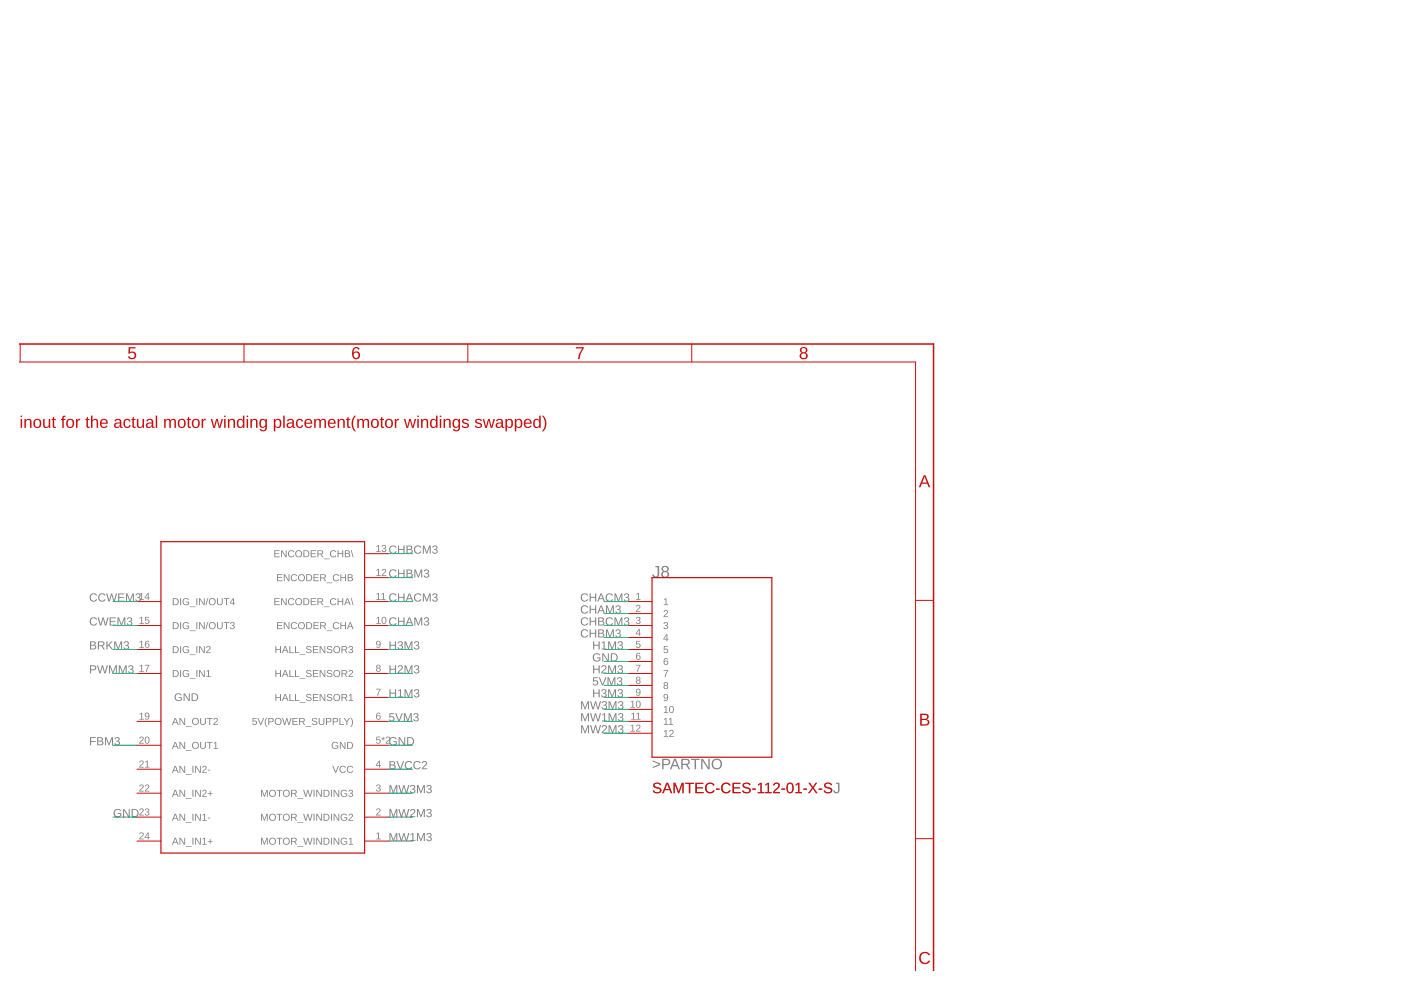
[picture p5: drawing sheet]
<svg xmlns="http://www.w3.org/2000/svg" width="297mm" height="210mm" viewBox="0 0 297 210" stroke-linecap="round" stroke-linejoin="round" font-family="sans-serif">
<g fill="#808080">
<path d="M79.7 146h1l-.5 1.5h-.2l.1-.4 .4-.9h-.8z"/>
<path d="M79.9 166.4a.43 .43 0 0 1 .7 0 .43 .43 0 0 1-.2 .7 .39 .39 0 0 1 .3 .4 .39 .39 0 0 1-.5 .3l-.4-.2-.1-.2h.2a.3 .3 0 0 0 .4 .3 .3 .3 0 0 0 .1-.5h-.3v-.2a.29 .29 0 0 0 .4-.1 .29 .29 0 0 0-.2-.4 .29 .29 0 0 0-.4 .2h-.2z"/>
<path d="M79.9 171.5a.5 .5 0 0 1 .8 .2 .5 .5 0 0 1-.5 .7l-.3 .3h.8v.2h-1l.6-.7a.3 .3 0 0 0 .1-.5 .3 .3 0 0 0-.5 .1h-.2z"/>
<path d="M79.8 176.7l.6-.2v1.3h.3v.2h-.9v-.2h.4v-1.1l-.4 .2z"/>
<path d="M140.8 127.1l.5-.3v1.3h.4v.2h-1v-.2h.4v-1.1l-.3 .3z"/>
<path d="M134.9 126l.5-.3v1.3h.4v.2h-.9v-.2h.4v-1.1l-.4 .2z"/>
<path d="M140.8 129.5a.5 .5 0 0 1 .8 .2 .5 .5 0 0 1-.4 .7l-.3 .3h.8v.1h-1l.5-.7a.3 .3 0 0 0 .2-.5 .3 .3 0 0 0-.5 .2l-.2-.1z"/>
<path d="M135 128.3a.5 .5 0 0 1 .8 .3 .5 .5 0 0 1-.5 .6l-.3 .4h.8v.1h-1l.6-.7a.3 .3 0 0 0 .1-.5 .3 .3 0 0 0-.5 .1h-.2z"/>
<path d="M140.8 132a.43 .43 0 0 1 .7 0 .43 .43 0 0 1-.2 .6 .39 .39 0 0 1 .4 .5 .39 .39 0 0 1-.5 .3l-.5-.2v-.2h.2a.3 .3 0 0 0 .4 .3 .3 .3 0 0 0 .1-.5l-.4-.1v-.1a.29 .29 0 0 0 .4-.2 .29 .29 0 0 0-.2-.4 .29 .29 0 0 0-.3 .3h-.2z"/>
<path d="M135 130.9a.43 .43 0 0 1 .7 0 .43 .43 0 0 1-.2 .6 .39 .39 0 0 1 .3 .5 .39 .39 0 0 1-.5 .3l-.4-.2-.1-.2h.2a.3 .3 0 0 0 .4 .2 .3 .3 0 0 0 .1-.4l-.3-.1v-.2a.29 .29 0 0 0 .4-.1 .29 .29 0 0 0-.2-.4 .29 .29 0 0 0-.4 .3h-.2z"/>
<path d="M140.8 137h.8v.2h-.7v.4a.5 .5 0 0 1 .7 .2 .5 .5 0 0 1-.3 .7 .5 .5 0 0 1-.6-.4l.5 .2a.34 .34 0 0 0 .3-.5 .34 .34 0 0 0-.6 0h-.2z"/>
<path d="M134.9 135.9h.8v.1h-.6l-.1 .5a.5 .5 0 0 1 .8 .2 .5 .5 0 0 1-.4 .7 .5 .5 0 0 1-.6-.4l.5 .2a.34 .34 0 0 0 .3-.5 .34 .34 0 0 0-.6 0h-.2z"/>
<path d="M140.7 142.1h1l-.5 1.4h-.2v-.3l.5-1h-.8z"/>
<path d="M134.8 141h1l-.5 1.4h-.2l.1-.4 .4-.9h-.8z"/>
<path d="M37.2 147.2a.84 .84 0 0 1 1.3 .2h-.2a.64 .64 0 0 0-.9 0 .64 .64 0 0 0 0 .9 .64 .64 0 0 0 .9 .1l.1-.4h-.5v-.2h.7v.6a.88 .88 0 0 1-1.3 .1 .88 .88 0 0 1-.1-1.3zM38.9 147h.3l.9 1.4-.1-1.4h.2v1.6h-.2l-.9-1.4v1.4h-.2zM40.6 147h.6a.81 .81 0 0 1 .8 .8 .81 .81 0 0 1-.8 .8h-.6zM40.8 147.2v1.2a.69 .69 0 0 0 1-.6 .69 .69 0 0 0-1-.6z"/>
<path d="M138.4 161.2l1.6 .7v.3l-1.6 .7v-.3l1.3-.6-1.3-.5zM140.4 160.9h.9a.68 .68 0 0 1 .8 .6 .68 .68 0 0 1-.8 .7h-.6v.9h-.3zM140.7 161.1v.9l.9-.1a.45 .45 0 0 0 0-.7zM142.9 160.9h.4l.9 2.2h-.3l-.3-.6h-1l-.3 .6h-.3zM143.1 161.1l-.4 1.1h.8zM144.4 160.9h1.1a.64 .64 0 0 1 .7 .5 .64 .64 0 0 1-.5 .7l.6 1h-.3l-.6-.9h-.7v.9h-.3zM144.7 161.1v.8h.8a.42 .42 0 0 0 .5-.4 .42 .42 0 0 0-.5-.4zM146.5 160.9h1.8v.2h-.7v2h-.3v-2h-.8zM148.7 160.9h.3l1.2 1.9v-1.9h.3v2.2h-.4l-1.2-1.9v1.9h-.2zM150.8 162a1.15 1.15 0 0 1 2.3 0 1.15 1.15 0 0 1-2.3 0zM151.4 161.3a.87 .87 0 0 0 0 1.3 .87 .87 0 0 0 1.3-.1 .86 .86 0 0 0-.1-1.2 .86 .86 0 0 0-1.2 0z"/>
<path d="M138.6 166.2a1.01 1.01 0 0 1 1.6 .2l-.3 .1a.54 .54 0 0 0-.6-.4 .54 .54 0 0 0-.5 .6l.6 .2a.68 .68 0 0 1 .8 .7 .68 .68 0 0 1-.9 .6 .81 .81 0 0 1-.9-.6h.3a.62 .62 0 0 0 .7 .4 .62 .62 0 0 0 .5-.6l-.5-.2a.71 .71 0 0 1-.7-.2 .71 .71 0 0 1-.1-.8zM141.3 166h.3l.9 2.2h-.3l-.2-.7h-1l-.3 .7h-.3zM141.5 166.2l-.4 1.1h.8zM142.8 166h.4l.7 1.9 .7-1.9h.4v2.2h-.3v-2l-.7 2h-.2l-.7-2v2h-.3zM145.3 166h1.8v.2h-.8v2h-.3v-2h-.7zM147.4 166h1.7v.2h-1.4v.7h1.3v.3h-1.3v.7h1.5v.3h-1.8zM149.8 166.2a1.11 1.11 0 0 1 1.7 .3l-.3 .1a.82 .82 0 0 0-1.2-.3 .82 .82 0 0 0-.1 1.2l.5 .4a.76 .76 0 0 0 .9-.4l.2 .1a1.13 1.13 0 0 1-1.7 .4 1.13 1.13 0 0 1 0-1.8zM151.8 167.2h.8v.2h-.8zM153.2 166.2a1.11 1.11 0 0 1 1.7 .3l-.3 .1a.82 .82 0 0 0-1.2-.3 .82 .82 0 0 0-.1 1.2l.5 .4a.76 .76 0 0 0 .9-.4l.2 .1a1.13 1.13 0 0 1-1.7 .4 1.13 1.13 0 0 1 0-1.8zM155.3 166h1.7v.2h-1.4v.7h1.3v.3h-1.3v.7h1.5v.3h-1.8zM157.5 166.2a1.01 1.01 0 0 1 1.6 .2l-.3 .1a.54 .54 0 0 0-.6-.4 .54 .54 0 0 0-.4 .6l.5 .2a.68 .68 0 0 1 .9 .7 .68 .68 0 0 1-.9 .6 .81 .81 0 0 1-1-.6h.3a.62 .62 0 0 0 .7 .4 .62 .62 0 0 0 .5-.6l-.4-.2a.71 .71 0 0 1-.8-.2 .71 .71 0 0 1-.1-.8zM159.5 167.2h.8v.2h-.8zM160.7 166.3l.5-.3h.3v1.9h.5v.3h-1.3v-.3h.5v-1.7l-.5 .4zM162.3 166.3l.5-.3h.3v1.9h.5v.3h-1.4v-.3h.6v-1.7l-.5 .4zM164.1 166.1a.72 .72 0 0 1 1.2 .1 .72 .72 0 0 1-.4 1.1l-.7 .6h1.2v.3h-1.5l.1-.4 .5-.5a.59 .59 0 0 0 .5-.5 .59 .59 0 0 0-.4-.6l-.3 .1-.1 .2h-.3zM165.7 167.2h.8v.2h-.8zM167.1 166.1a.83 .83 0 0 1 .9 0 .83 .83 0 0 1 .3 1 .83 .83 0 0 1-.8 1.1 .83 .83 0 0 1-.8-1.1l.1-.7zM167.2 166.3a1.19 1.19 0 0 0 .3 1.7 1.15 1.15 0 0 0 .2-1.8zM168.7 166.3l.5-.3h.3v1.9h.5v.3h-1.4v-.3h.6v-1.7l-.5 .4zM170.3 167.2h.8v.2h-.8zM171.4 166h.3l.6 .8 .6-.8h.4l-.8 1 .8 1.2h-.3l-.7-1-.6 1h-.4l.9-1.2zM173.5 167.2h.8v.2h-.8zM174.8 166.2a1.01 1.01 0 0 1 1.6 .2l-.3 .1a.54 .54 0 0 0-.6-.4 .54 .54 0 0 0-.4 .6l.5 .2a.68 .68 0 0 1 .9 .7 .68 .68 0 0 1-.9 .6 .81 .81 0 0 1-1-.6h.3a.62 .62 0 0 0 .7 .4 .62 .62 0 0 0 .5-.6l-.5-.2a.71 .71 0 0 1-.7-.2 .71 .71 0 0 1-.1-.8zM177.3 166h.7v1.5a.66 .66 0 0 1-.6 .7 .66 .66 0 0 1-.7-.6h.3a.37 .37 0 0 0 .4 .4 .37 .37 0 0 0 .3-.5v-1.3h-.4z"/>
<path d="M36.6 126.8h.5a.74 .74 0 0 1 .8 .7 .74 .74 0 0 1-.7 .8h-.6zM36.8 127v1.1a.62 .62 0 0 0 .9-.5 .62 .62 0 0 0-.9-.6zM38.2 126.8h.2v1.5h-.2zM38.9 127l.7-.2 .5 .4h-.2a.58 .58 0 0 0-.9 0 .58 .58 0 0 0 .1 .9 .58 .58 0 0 0 .8-.1v-.3h-.4v-.1h.6v.5a.8 .8 0 0 1-1.2 .1 .8 .8 0 0 1 0-1.2zM40.2 128.6h1.3v.1h-1.3zM41.6 126.8h.2v1.5h-.2zM42.2 126.8h.2l.8 1.3v-1.3h.2v1.5h-.2l-.8-1.2v1.2h-.2zM44 126.8h.2l-.5 1.5h-.1zM44.2 127.6a.76 .76 0 0 1 1.5 0 .76 .76 0 0 1-1.5 0zM44.4 127.6a.57 .57 0 0 0 1.1 0 .57 .57 0 0 0-1.1 0zM46 126.8h.2v1a.41 .41 0 0 0 .4 .4 .41 .41 0 0 0 .4-.5v-.9h.2v1a.61 .61 0 0 1-.6 .5 .61 .61 0 0 1-.6-.5zM47.4 126.8h1.2v.2h-.5v1.3h-.2v-1.3h-.5zM49.4 126.8h.2v1h.2v.2h-.2v.3h-.2v-.3h-.7zM49.4 127l-.5 .8h.5z"/>
<path d="M29.6 126l.5-.3v1.3h.4v.2h-.9v-.2h.3v-1.1l-.3 .2zM31.3 125.7h.2v1h.2v.2h-.2v.3h-.2v-.3h-.7zM31.3 125.9l-.5 .8h.5z"/>
<path d="M36.6 131.9h.5a.74 .74 0 0 1 .8 .7 .74 .74 0 0 1-.7 .8h-.6zM36.8 132.1v1.1a.62 .62 0 0 0 .9-.6 .62 .62 0 0 0-.9-.5zM38.2 131.9h.2v1.5h-.2zM38.9 132.1l.7-.2 .5 .3-.2 .1a.58 .58 0 0 0-.9 0 .58 .58 0 0 0 .1 .8 .58 .58 0 0 0 .8 0v-.3h-.4v-.2h.6v.6a.8 .8 0 0 1-1.2 0 .8 .8 0 0 1 0-1.1zM40.2 133.7h1.3v.1h-1.3zM41.6 131.9h.2v1.5h-.2zM42.2 131.9h.2l.8 1.3v-1.3h.2v1.5h-.2l-.8-1.3v1.3h-.2zM44 131.8h.2l-.5 1.6h-.1zM44.2 132.6a.76 .76 0 0 1 1.5 0 .76 .76 0 0 1-1.5 0zM44.4 132.6a.57 .57 0 0 0 1.1 0 .57 .57 0 0 0-1.1 0zM46 131.9h.2v.9a.41 .41 0 0 0 .4 .4 .41 .41 0 0 0 .4-.4v-.9h.2v.9a.61 .61 0 0 1-.6 .6 .61 .61 0 0 1-.6-.5zM47.4 131.9h1.2v.2h-.5v1.3h-.2v-1.3h-.5zM48.9 132a.43 .43 0 0 1 .7 0 .43 .43 0 0 1-.2 .6 .39 .39 0 0 1 .4 .5 .39 .39 0 0 1-.5 .3l-.5-.2v-.2h.2a.3 .3 0 0 0 .4 .3 .3 .3 0 0 0 .1-.5l-.4-.1v-.1a.29 .29 0 0 0 .4-.2 .29 .29 0 0 0-.2-.4 .29 .29 0 0 0-.3 .3h-.2z"/>
<path d="M29.6 131l.5-.2v1.3h.4v.2h-.9v-.2h.3v-1.1l-.3 .2zM30.8 130.8h.8v.2h-.7v.4a.5 .5 0 0 1 .7 .2 .5 .5 0 0 1-.3 .7 .5 .5 0 0 1-.6-.4l.5 .2a.34 .34 0 0 0 .3-.4 .34 .34 0 0 0-.6-.1h-.2z"/>
<path d="M36.6 137h.5a.74 .74 0 0 1 .8 .7 .74 .74 0 0 1-.7 .8h-.6zM36.8 137.2v1.1a.62 .62 0 0 0 .9-.6 .62 .62 0 0 0-.9-.5zM38.2 137h.2v1.5h-.2zM38.9 137.2l.7-.2 .5 .3-.2 .1a.58 .58 0 0 0-.9 0 .58 .58 0 0 0 .1 .8 .58 .58 0 0 0 .8 0v-.3h-.4v-.2h.6v.5a.8 .8 0 0 1-1.2 .1 .8 .8 0 0 1 0-1.1zM40.2 138.8h1.3v.1h-1.3zM41.6 137h.2v1.5h-.2zM42.2 137h.2l.8 1.3v-1.3h.2v1.5h-.2l-.8-1.3v1.3h-.2zM43.8 137.1a.5 .5 0 0 1 .8 .2 .5 .5 0 0 1-.4 .7l-.3 .3h.8v.2h-1l.5-.8a.3 .3 0 0 0 .2-.5 .3 .3 0 0 0-.5 .2h-.2z"/>
<path d="M29.6 136.1l.5-.2v1.3h.4v.1h-.9v-.1h.3v-1.1l-.3 .2zM30.9 135.9h.5l.3 .3-.6-.2-.2 .6a.47 .47 0 0 1 .7 .1 .47 .47 0 0 1-.2 .7 .47 .47 0 0 1-.6-.4l-.1-.6zM30.9 136.9a.31 .31 0 0 0 .6 0 .31 .31 0 0 0-.6 0z"/>
<path d="M36.6 142.1h.5a.74 .74 0 0 1 .8 .7 .74 .74 0 0 1-.7 .7h-.6zM36.8 142.2v1.2a.62 .62 0 0 0 .9-.6 .62 .62 0 0 0-.9-.6zM38.2 142.1h.2v1.4h-.2zM38.9 142.2l.7-.1 .5 .3-.2 .1a.58 .58 0 0 0-.9 0 .58 .58 0 0 0 .1 .8 .58 .58 0 0 0 .8-.1v-.2h-.4v-.2h.6v.5a.8 .8 0 0 1-1.2 .1 .8 .8 0 0 1 0-1.2zM40.2 143.8h1.3v.2h-1.3zM41.6 142.1h.2v1.4h-.2zM42.2 142.1h.2l.8 1.2v-1.2h.2v1.4h-.2l-.8-1.2v1.2h-.2zM43.8 142.3l.5-.2v1.3h.4v.1h-1v-.1h.4v-1.1l-.3 .2z"/>
<path d="M29.6 141.2l.5-.2v1.3h.4v.1h-.9v-.1h.3v-1.2l-.3 .3zM30.7 141h1l-.5 1.4h-.2v-.4l.5-.9h-.8z"/>
<path d="M37.1 152.2h.2l.6 1.5h-.2l-.2-.4h-.7l-.1 .4h-.2zM37.2 152.4l-.3 .7h.5zM38.1 152.2h.2l.8 1.3v-1.3h.1v1.5h-.2l-.8-1.3v1.3h-.1zM39.4 154h1.2v.1h-1.2zM40.7 153a.76 .76 0 0 1 1.5 0 .76 .76 0 0 1-1.5 0zM40.8 153a.6 .6 0 0 0 1.2 0 .6 .6 0 0 0-1.2 0zM42.4 152.2h.2v1a.41 .41 0 0 0 .5 .4 .41 .41 0 0 0 .4-.5v-.9h.2v.9a.61 .61 0 0 1-.6 .6 .61 .61 0 0 1-.7-.5zM43.9 152.2h1.2v.2h-.5v1.3h-.2v-1.3h-.5zM45.4 152.3a.5 .5 0 0 1 .8 .2 .5 .5 0 0 1-.5 .7l-.3 .3h.8v.2h-1l.6-.7a.3 .3 0 0 0 .1-.5 .3 .3 0 0 0-.5 .1h-.2z"/>
<path d="M29.6 151.4l.5-.3v1.3h.4v.2h-.9v-.2h.3v-1.1l-.3 .2zM30.8 151.2a.6 .6 0 0 1 .8 .1 .6 .6 0 0 1 .1 .8 .49 .49 0 0 1-.4 .5 .49 .49 0 0 1-.6-.3l.6 .1 .2-.5a.47 .47 0 0 1-.7 0 .47 .47 0 0 1 0-.7zM30.8 151.6a.35 .35 0 0 0 .7 0 .35 .35 0 0 0-.7 0z"/>
<path d="M37.1 157.3h.2l.6 1.5h-.2l-.2-.4h-.7l-.1 .4h-.2zM37.2 157.5l-.3 .7h.5zM38.1 157.3h.2l.8 1.3v-1.3h.1v1.5h-.2l-.8-1.3v1.3h-.1zM39.4 159.1h1.2v.1h-1.2zM40.7 158a.76 .76 0 0 1 1.5 0 .76 .76 0 0 1-1.5 0zM40.8 158a.6 .6 0 0 0 1.2 0 .6 .6 0 0 0-1.2 0zM42.4 157.3h.2v.9a.41 .41 0 0 0 .5 .4 .41 .41 0 0 0 .4-.4v-.9h.2v.9a.61 .61 0 0 1-.6 .6 .61 .61 0 0 1-.7-.6zM43.9 157.3h1.2v.2h-.5v1.3h-.2v-1.3h-.5zM45.3 157.5l.5-.2v1.3h.4v.2h-.9v-.2h.4v-1.1l-.4 .2z"/>
<path d="M29.7 156.3a.5 .5 0 0 1 .7 .2 .5 .5 0 0 1-.4 .7l-.3 .3h.8v.2h-1l.6-.8a.3 .3 0 0 0 .1-.5 .3 .3 0 0 0-.5 .2h-.2zM30.9 156.3a.61 .61 0 0 1 .8 .1 .61 .61 0 0 1 0 .8 .53 .53 0 0 1-.7 .5 .53 .53 0 0 1-.3-.8zM31 156.4a.83 .83 0 0 0 .2 1.1 .73 .73 0 0 0 0-1.2z"/>
<path d="M37.1 162.4h.2l.6 1.5h-.2l-.2-.5h-.7l-.1 .5h-.2zM37.2 162.5l-.3 .8h.5zM38.1 162.4h.2l.8 1.3v-1.3h.1v1.5h-.2l-.8-1.3v1.3h-.1zM39.4 164.1h1.2v.2h-1.2zM40.8 162.4h.2v1.5h-.2zM41.4 162.4h.2l.8 1.3v-1.3h.2v1.5h-.3l-.8-1.3 .1 1.3h-.2zM43 162.5a.5 .5 0 0 1 .8 .2 .5 .5 0 0 1-.4 .7l-.3 .3h.7v.2h-.9l.5-.8a.3 .3 0 0 0 .2-.5 .3 .3 0 0 0-.5 .2h-.2zM44 163.2h.6v.2h-.6z"/>
<path d="M29.7 161.4a.5 .5 0 0 1 .7 .2 .5 .5 0 0 1-.4 .7l-.3 .3h.8v.1h-1l.6-.7a.3 .3 0 0 0 .1-.5 .3 .3 0 0 0-.5 .2l-.2-.1zM30.8 161.5l.5-.2v1.3h.4v.1h-.9v-.1h.3v-1.1l-.3 .2z"/>
<path d="M37.1 167.5h.2l.6 1.4h-.2l-.2-.4h-.7l-.1 .4h-.2zM37.2 167.6l-.3 .8h.5zM38.1 167.5h.2l.8 1.2v-1.2h.1v1.4h-.2l-.8-1.2v1.2h-.1zM39.4 169.2h1.2v.2h-1.2zM40.8 167.5h.2v1.4h-.2zM41.4 167.5h.2l.8 1.2v-1.2h.2v1.4h-.3l-.8-1.2 .1 1.2h-.2zM43 167.6a.5 .5 0 0 1 .8 .2 .5 .5 0 0 1-.4 .7l-.3 .3h.7v.1h-.9l.5-.7a.3 .3 0 0 0 .2-.5 .3 .3 0 0 0-.5 .1h-.2zM44.5 167.7h.1v.5h.5v.1h-.5v.5h-.1v-.5h-.5v-.1h.5z"/>
<path d="M29.7 166.4a.5 .5 0 0 1 .7 .3 .5 .5 0 0 1-.4 .6l-.3 .4h.8v.1h-1l.6-.7a.3 .3 0 0 0 .1-.5 .3 .3 0 0 0-.5 .1h-.2zM30.9 166.4a.5 .5 0 0 1 .7 .3 .5 .5 0 0 1-.4 .6l-.3 .4h.8v.1h-1l.5-.7a.3 .3 0 0 0 .2-.5 .3 .3 0 0 0-.5 .1h-.2z"/>
<path d="M37.1 172.5h.2l.6 1.5h-.2l-.2-.4h-.7l-.1 .4h-.2zM37.2 172.7l-.3 .7h.5zM38.1 172.5h.2l.8 1.3v-1.3h.1v1.5h-.2l-.8-1.2v1.2h-.1zM39.4 174.3h1.2v.1h-1.2zM40.8 172.5h.2v1.5h-.2zM41.4 172.5h.2l.8 1.3v-1.3h.2v1.5h-.3l-.8-1.2 .1 1.2h-.2zM43 172.8l.5-.3v1.4h.3v.1h-.9v-.1h.4v-1.2l-.3 .3zM44 173.4h.6v.1h-.6z"/>
<path d="M29.7 171.5a.5 .5 0 0 1 .7 .2 .5 .5 0 0 1-.4 .7l-.3 .3h.8v.2h-1l.6-.7a.3 .3 0 0 0 .1-.5 .3 .3 0 0 0-.5 .1h-.2zM30.9 171.5a.43 .43 0 0 1 .6 0 .43 .43 0 0 1-.2 .7 .39 .39 0 0 1 .4 .4 .39 .39 0 0 1-.5 .3l-.5-.2v-.2h.2a.3 .3 0 0 0 .4 .3 .3 .3 0 0 0 .1-.5l-.4-.1v-.1a.29 .29 0 0 0 .4-.2 .29 .29 0 0 0-.2-.4 .29 .29 0 0 0-.3 .3h-.2z"/>
<path d="M37.1 177.6h.2l.6 1.5h-.2l-.2-.4h-.7l-.1 .4h-.2zM37.2 177.8l-.3 .7h.5zM38.1 177.6h.2l.8 1.3v-1.3h.1v1.5h-.2l-.8-1.3v1.3h-.1zM39.4 179.4h1.2v.1h-1.2zM40.8 177.6h.2v1.5h-.2zM41.4 177.6h.2l.8 1.3v-1.3h.2v1.5h-.3l-.8-1.3 .1 1.3h-.2zM43 177.9l.5-.3v1.3h.3v.2h-.9v-.2h.4v-1.1l-.3 .2zM44.5 177.9h.1v.4h.5v.2h-.5v.4h-.1v-.4h-.5v-.2h.5z"/>
<path d="M29.7 176.6a.5 .5 0 0 1 .7 .2 .5 .5 0 0 1-.4 .7l-.3 .3h.8v.2h-1l.6-.7a.3 .3 0 0 0 .1-.5 .3 .3 0 0 0-.5 .1h-.2zM31.3 176.5h.2v1h.2v.1h-.2v.4h-.2v-.4h-.7zM31.3 176.7l-.5 .8h.5z"/>
<path d="M58.2 116.7h1.1v.1h-.9v.5h.8v.2h-.8v.5h.9v.1h-1.1zM59.6 116.7h.2l.8 1.2v-1.2h.2v1.4h-.3l-.8-1.2 .1 1.2h-.2zM61.2 116.9l.8-.2 .4 .3-.2 .1a.54 .54 0 0 0-.8-.1 .54 .54 0 0 0 .1 .8 .54 .54 0 0 0 .7-.1l.2 .1a.75 .75 0 0 1-1.1 .2 .75 .75 0 0 1-.1-1.1zM62.5 117.4a.8 .8 0 0 1 1.6 0 .8 .8 0 0 1-1.6 0zM62.7 117.4a.57 .57 0 0 0 1.1 0 .57 .57 0 0 0-1.1 0zM64.3 116.7h.5a.74 .74 0 0 1 .8 .7 .74 .74 0 0 1-.7 .7h-.6zM64.5 116.8v1.2a.62 .62 0 0 0 .9-.6 .62 .62 0 0 0-.9-.6zM65.9 116.7h1.1v.1h-.9v.5h.8v.2h-.8v.5h.9v.1h-1.1zM67.3 116.7h.7a.43 .43 0 0 1 .5 .3 .43 .43 0 0 1-.3 .5l.4 .6h-.3l-.3-.6h-.5v.6h-.2zM67.5 116.8v.6h.5a.28 .28 0 0 0 .3-.3 .28 .28 0 0 0-.3-.3zM68.6 118.4h1.3v.2h-1.3zM70.2 116.9l.7-.2 .4 .3-.2 .1a.54 .54 0 0 0-.8-.1 .54 .54 0 0 0 .1 .8 .54 .54 0 0 0 .8-.1l.1 .1a.75 .75 0 0 1-1.1 .2 .75 .75 0 0 1 0-1.1zM71.6 116.7h.2v.6h.8v-.6h.2v1.4h-.2v-.6h-.8v.6h-.2zM73.1 116.7l1 .1 .1 .4-.3 .2 .3 .2-.1 .4-1 .1zM73.3 116.8v.5l.7-.1-.1-.3zM73.3 117.5v.5l.7-.2-.1-.3zM74.4 116.6h.1l.5 1.6h-.2z"/>
<path d="M79.8 115.8l.6-.2v1.3h.3v.1h-.9v-.1h.4v-1.2l-.4 .3zM81.1 115.6a.43 .43 0 0 1 .7 0 .43 .43 0 0 1-.2 .7 .39 .39 0 0 1 .3 .4 .39 .39 0 0 1-.5 .4l-.5-.3v-.1l.2-.1a.3 .3 0 0 0 .4 .3 .3 .3 0 0 0 .1-.5h-.4v-.2a.29 .29 0 0 0 .5-.1 .29 .29 0 0 0-.2-.4 .29 .29 0 0 0-.4 .2h-.2z"/>
<path d="M58.7 121.8h1.2v.1h-1v.5h.9v.2h-.9v.5h1v.1h-1.2zM60.2 121.8h.2l.8 1.2v-1.2h.2v1.4h-.3l-.8-1.2v1.2h-.1zM61.8 121.9l.8-.1 .4 .3-.2 .1a.54 .54 0 0 0-.8-.1 .54 .54 0 0 0 0 .8 .54 .54 0 0 0 .8-.1l.2 .1a.75 .75 0 0 1-1.1 .2 .75 .75 0 0 1-.1-1.2zM63.1 122.5a.76 .76 0 0 1 1.5 0 .76 .76 0 0 1-1.5 0zM63.3 122.5a.57 .57 0 0 0 1.1 0 .57 .57 0 0 0-1.1 0zM64.9 121.8h.5a.74 .74 0 0 1 .8 .7 .74 .74 0 0 1-.7 .7h-.6zM65.1 121.9v1.2a.62 .62 0 0 0 .9-.6 .62 .62 0 0 0-.9-.6zM66.5 121.8h1.1v.1h-.9v.5h.8v.2h-.8v.5h.9v.1h-1.1zM67.9 121.8h.7a.43 .43 0 0 1 .5 .3 .43 .43 0 0 1-.4 .5l.5 .6h-.3l-.4-.6h-.4v.6h-.2zM68.1 121.9v.6h.5a.28 .28 0 0 0 .3-.3 .28 .28 0 0 0-.3-.3zM69.2 123.5h1.3v.2h-1.3zM70.7 121.9l.8-.1 .4 .3-.2 .1a.54 .54 0 0 0-.8-.1 .54 .54 0 0 0 .1 .8 .54 .54 0 0 0 .7-.1l.2 .1a.75 .75 0 0 1-1.1 .2 .75 .75 0 0 1-.1-1.2zM72.2 121.8h.2v.6h.8v-.6h.2v1.4h-.2v-.7h-.8v.7h-.2zM73.7 121.8l1 .1v.3l-.2 .3 .3 .2-.1 .4-1 .1zM73.9 121.9v.5l.6-.2v-.2zM73.9 122.5v.6l.7-.2-.1-.3z"/>
<path d="M79.8 120.9l.6-.3v1.3h.3v.2h-.9v-.2h.4v-1.1l-.4 .3zM81.1 120.7a.5 .5 0 0 1 .8 .2 .5 .5 0 0 1-.5 .7l-.3 .3h.8v.2h-1l.6-.7a.3 .3 0 0 0 .1-.5 .3 .3 0 0 0-.5 .1h-.2z"/>
<path d="M58.2 126.8h1.1v.2h-.9v.5h.8v.1h-.8v.5h.9v.2h-1.1zM59.6 126.8h.2l.8 1.3v-1.3h.2v1.5h-.3l-.8-1.2 .1 1.2h-.2zM61.2 127l.8-.2 .4 .4h-.2a.54 .54 0 0 0-.8 0 .54 .54 0 0 0 .1 .8 .54 .54 0 0 0 .7-.1h.2a.75 .75 0 0 1-1.1 .3 .75 .75 0 0 1-.1-1.2zM62.5 127.6a.8 .8 0 0 1 1.6 0 .8 .8 0 0 1-1.6 0zM62.7 127.6a.57 .57 0 0 0 1.1 0 .57 .57 0 0 0-1.1 0zM64.3 126.8h.5a.74 .74 0 0 1 .8 .7 .74 .74 0 0 1-.7 .8h-.6zM64.5 127v1.1a.62 .62 0 0 0 .9-.5 .62 .62 0 0 0-.9-.6zM65.9 126.8h1.1v.2h-.9v.5h.8v.1h-.8v.5h.9v.2h-1.1zM67.3 126.8h.7a.43 .43 0 0 1 .5 .4 .43 .43 0 0 1-.3 .5l.4 .6h-.3l-.3-.6h-.5v.6h-.2zM67.5 127v.5h.5a.28 .28 0 0 0 .3-.2 .28 .28 0 0 0-.3-.3zM68.6 128.6h1.3v.1h-1.3zM70.2 127l.7-.2 .4 .4h-.2a.54 .54 0 0 0-.8 0 .54 .54 0 0 0 .1 .8 .54 .54 0 0 0 .8-.1h.1a.75 .75 0 0 1-1.1 .3 .75 .75 0 0 1 0-1.2zM71.6 126.8h.2v.7h.8v-.7h.2v1.5h-.2v-.7h-.8v.7h-.2zM73.5 126.8h.3l.6 1.5h-.2l-.2-.4h-.7l-.1 .4h-.3zM73.7 127l-.3 .7h.5zM74.4 126.8h.1l.5 1.5h-.2z"/>
<path d="M79.8 126l.6-.3v1.3h.3v.2h-.9v-.2h.4v-1.1l-.4 .2zM80.9 126l.5-.3v1.3h.3v.2h-.9v-.2h.4v-1.1l-.3 .2z"/>
<path d="M58.7 131.9h1.2v.2h-1v.4h.9v.2h-.9v.5h1v.2h-1.2zM60.2 131.9h.2l.8 1.3v-1.3h.2v1.5h-.3l-.8-1.3v1.3h-.1zM61.8 132.1l.8-.2 .4 .4h-.2a.54 .54 0 0 0-.8 0 .54 .54 0 0 0 0 .8 .54 .54 0 0 0 .8-.2l.2 .1a.75 .75 0 0 1-1.1 .2 .75 .75 0 0 1-.1-1.1zM63.1 132.6a.76 .76 0 0 1 1.5 0 .76 .76 0 0 1-1.5 0zM63.3 132.6a.57 .57 0 0 0 1.1 0 .57 .57 0 0 0-1.1 0zM64.9 131.9h.5a.74 .74 0 0 1 .8 .7 .74 .74 0 0 1-.7 .8h-.6zM65.1 132.1v1.1a.62 .62 0 0 0 .9-.5 .62 .62 0 0 0-.9-.6zM66.5 131.9h1.1v.2h-.9v.4h.8v.2h-.8v.5h.9v.2h-1.1zM67.9 131.9h.7a.43 .43 0 0 1 .5 .4 .43 .43 0 0 1-.4 .5l.5 .6h-.3l-.4-.6h-.4v.6h-.2zM68.1 132.1v.5h.5a.28 .28 0 0 0 .3-.3 .28 .28 0 0 0-.3-.2zM69.2 133.7h1.3v.1h-1.3zM70.7 132.1l.8-.2 .4 .4h-.2a.54 .54 0 0 0-.8 0 .54 .54 0 0 0 .1 .8 .54 .54 0 0 0 .7-.2l.2 .1a.75 .75 0 0 1-1.1 .2 .75 .75 0 0 1-.1-1.1zM72.2 131.9h.2v.6h.8v-.6h.2v1.5h-.2v-.7h-.8v.7h-.2zM74.1 131.9h.3l.6 1.5h-.2l-.2-.4h-.7l-.2 .4h-.2zM74.3 132.1l-.3 .7h.5z"/>
<path d="M79.8 131l.6-.2v1.3h.3v.2h-.9v-.2h.4v-1.1l-.4 .2zM81.1 130.9a.61 .61 0 0 1 .8 .1 .61 .61 0 0 1 0 .8 .53 .53 0 0 1-.6 .5 .53 .53 0 0 1-.4-.8zM81.3 131a.83 .83 0 0 0 .1 1.1 .73 .73 0 0 0 0-1.2z"/>
<path d="M58.4 137h.2v.6h.8v-.6h.2v1.5h-.2v-.7h-.8v.7h-.2zM60.4 137h.2l.6 1.5h-.2l-.2-.5h-.7l-.1 .5h-.2zM60.5 137.1l-.3 .8h.5zM61.4 137h.2v1.3h.7v.2h-.9zM62.5 137h.2v1.3h.8v.2h-1zM63.5 138.8h1.3v.1h-1.3zM65.1 137.1l.6-.1 .3 .3h-.2a.34 .34 0 0 0-.4-.2 .34 .34 0 0 0-.2 .4 .71 .71 0 0 1 .8 .7l-.4 .3a.64 .64 0 0 1-.8-.4h.2a.39 .39 0 0 0 .5 .3 .39 .39 0 0 0 .3-.5l-.5-.2a.38 .38 0 0 1-.4-.2 .38 .38 0 0 1 .2-.4zM66.3 137h1.2v.2h-1v.4h.9v.2h-.9v.5h1v.2h-1.2zM67.8 137h.2l.8 1.3v-1.3h.2v1.5h-.3l-.8-1.3 .1 1.3h-.2zM69.5 137.1l.6-.1 .3 .3h-.2a.34 .34 0 0 0-.4-.2 .34 .34 0 0 0-.2 .4 .71 .71 0 0 1 .8 .7l-.4 .3a.64 .64 0 0 1-.8-.4h.2a.39 .39 0 0 0 .5 .3 .39 .39 0 0 0 .3-.5l-.5-.2a.38 .38 0 0 1-.4-.2 .38 .38 0 0 1 .2-.4zM70.6 137.7a.76 .76 0 0 1 1.5 0 .76 .76 0 0 1-1.5 0zM70.8 137.7a.57 .57 0 0 0 1.1 0 .57 .57 0 0 0-1.1 0zM72.4 137h.7a.43 .43 0 0 1 .5 .3 .43 .43 0 0 1-.3 .5l.4 .7h-.3l-.3-.6h-.5v.6h-.2zM72.6 137.2v.5h.5a.28 .28 0 0 0 .3-.3 .28 .28 0 0 0-.3-.2zM74 137.1a.43 .43 0 0 1 .7-.1 .43 .43 0 0 1-.2 .7 .39 .39 0 0 1 .4 .5 .39 .39 0 0 1-.5 .3l-.5-.2v-.2h.1a.3 .3 0 0 0 .5 .2 .3 .3 0 0 0 .1-.4l-.4-.1v-.2a.29 .29 0 0 0 .4-.1 .29 .29 0 0 0-.2-.4 .29 .29 0 0 0-.3 .3h-.2z"/>
<path d="M79.9 136a.6 .6 0 0 1 .7 0 .6 .6 0 0 1 .1 .8 .49 .49 0 0 1-.4 .5 .49 .49 0 0 1-.5-.2l.5 .1 .2-.6a.47 .47 0 0 1-.7 .1 .47 .47 0 0 1 .1-.7zM79.9 136.4a.33 .33 0 0 0 .6 0 .33 .33 0 0 0-.6 0z"/>
<path d="M58.4 142.1h.2v.6h.8v-.6h.2v1.4h-.2v-.6h-.8v.6h-.2zM60.4 142.1h.2l.6 1.4h-.2l-.2-.4h-.7l-.1 .4h-.2zM60.5 142.2l-.3 .8h.5zM61.4 142.1h.2v1.3h.7v.1h-.9zM62.5 142.1h.2v1.3h.8v.1h-1zM63.5 143.8h1.3v.2h-1.3zM65.1 142.2l.6-.1 .3 .3h-.2a.34 .34 0 0 0-.4-.2 .34 .34 0 0 0-.2 .4 .71 .71 0 0 1 .8 .7l-.4 .3a.64 .64 0 0 1-.8-.4h.2a.39 .39 0 0 0 .5 .3 .39 .39 0 0 0 .3-.5l-.5-.2a.38 .38 0 0 1-.4-.2 .38 .38 0 0 1 .2-.4zM66.3 142.1h1.2v.1h-1v.5h.9v.2h-.9v.5h1v.1h-1.2zM67.8 142.1h.2l.8 1.2v-1.2h.2v1.4h-.3l-.8-1.2 .1 1.2h-.2zM69.5 142.2l.6-.1 .3 .3h-.2a.34 .34 0 0 0-.4-.2 .34 .34 0 0 0-.2 .4 .71 .71 0 0 1 .8 .7l-.4 .3a.64 .64 0 0 1-.8-.4h.2a.39 .39 0 0 0 .5 .3 .39 .39 0 0 0 .3-.5l-.5-.2a.38 .38 0 0 1-.4-.2 .38 .38 0 0 1 .2-.4zM70.6 142.8a.76 .76 0 0 1 1.5 0 .76 .76 0 0 1-1.5 0zM70.8 142.8a.57 .57 0 0 0 1.1 0 .57 .57 0 0 0-1.1 0zM72.4 142.1h.7a.43 .43 0 0 1 .5 .3 .43 .43 0 0 1-.3 .5l.4 .6h-.3l-.3-.6h-.5v.6h-.2zM72.6 142.2v.6h.5a.28 .28 0 0 0 .3-.3 .28 .28 0 0 0-.3-.3zM74 142.2a.5 .5 0 0 1 .8 .2 .5 .5 0 0 1-.4 .7l-.3 .3h.8v.1h-1l.5-.7a.3 .3 0 0 0 .2-.5 .3 .3 0 0 0-.5 .2l-.2-.1z"/>
<path d="M79.9 141a.43 .43 0 0 1 .7 0 .43 .43 0 0 1-.2 .7 .42 .42 0 0 1 .1 .6 .42 .42 0 0 1-.6 0 .42 .42 0 0 1 .1-.6l-.2-.3zM79.9 141.3a.3 .3 0 0 0 .6 0 .3 .3 0 0 0-.6 0zM79.9 142a.31 .31 0 0 0 .6 0 .31 .31 0 0 0-.6 0z"/>
<path d="M58.4 147.2h.2v.6h.8v-.6h.2v1.4h-.2v-.7h-.8v.7h-.2zM60.4 147.2h.2l.6 1.4h-.2l-.2-.4h-.7l-.1 .4h-.2zM60.5 147.3l-.3 .7h.5zM61.4 147.2h.2v1.3h.7v.1h-.9zM62.5 147.2h.2v1.3h.8v.1h-1zM63.5 148.9h1.3v.1h-1.3zM65.1 147.2l.6-.1 .3 .4h-.2a.34 .34 0 0 0-.4-.3 .34 .34 0 0 0-.2 .5 .71 .71 0 0 1 .8 .7l-.4 .2a.64 .64 0 0 1-.8-.3l.2-.1a.39 .39 0 0 0 .5 .3 .39 .39 0 0 0 .3-.4l-.5-.2a.38 .38 0 0 1-.4-.3 .38 .38 0 0 1 .2-.4zM66.3 147.2h1.2v.1h-1v.5h.9v.1h-.9v.6h1v.1h-1.2zM67.8 147.2h.2l.8 1.2v-1.2h.2v1.4h-.3l-.8-1.2 .1 1.2h-.2zM69.5 147.2l.6-.1 .3 .4h-.2a.34 .34 0 0 0-.4-.3 .34 .34 0 0 0-.2 .5 .71 .71 0 0 1 .8 .7l-.4 .2a.64 .64 0 0 1-.8-.3l.2-.1a.39 .39 0 0 0 .5 .3 .39 .39 0 0 0 .3-.4l-.5-.2a.38 .38 0 0 1-.4-.3 .38 .38 0 0 1 .2-.4zM70.6 147.9a.76 .76 0 0 1 1.5 0 .76 .76 0 0 1-1.5 0zM70.8 147.9a.57 .57 0 0 0 1.1 0 .57 .57 0 0 0-1.1 0zM72.4 147.2h.7a.43 .43 0 0 1 .5 .3 .43 .43 0 0 1-.3 .5l.4 .6h-.3l-.3-.6h-.5v.6h-.2zM72.6 147.3v.6h.5a.28 .28 0 0 0 .3-.3 .28 .28 0 0 0-.3-.3zM74 147.4l.5-.2v1.3h.4v.1h-1v-.1h.4v-1.2l-.3 .3z"/>
<path d="M53.6 152.2h.8v.2h-.7v.5a.5 .5 0 0 1 .7 .2 .5 .5 0 0 1-.3 .7 .5 .5 0 0 1-.6-.4l.5 .2a.34 .34 0 0 0 .3-.5 .34 .34 0 0 0-.6-.1h-.2zM54.6 152.2h.2l.5 1.3 .5-1.3h.2l-.6 1.5h-.2zM56.5 152.2h.2a1.5 1.5 0 0 0 0 1.9 1.25 1.25 0 0 1-.3-1.8zM56.9 152.2h.6a.45 .45 0 0 1 .5 .5 .45 .45 0 0 1-.5 .4h-.4v.6h-.2zM57.1 152.4v.6l.7-.2-.1-.4zM58.2 153a.76 .76 0 0 1 1.5 0 .76 .76 0 0 1-1.5 0zM58.3 153a.6 .6 0 0 0 1.2 0 .6 .6 0 0 0-1.2 0zM59.8 152.2h.2l.4 1.3 .3-1.3h.2l.4 1.3 .3-1.3h.2l-.4 1.5h-.3l-.3-1.2-.3 1.2h-.3zM62 152.2h1.1v.2h-.9v.5h.8v.1h-.8v.5h1v.2h-1.2zM63.4 152.2h.7a.43 .43 0 0 1 .5 .4 .43 .43 0 0 1-.3 .5l.4 .6h-.2l-.4-.6h-.5v.6h-.2zM63.6 152.4v.5h.5a.28 .28 0 0 0 .3-.2 .28 .28 0 0 0-.3-.3zM64.8 154h1.2v.1h-1.2zM66.3 152.3l.6-.1 .4 .3-.2 .1a.34 .34 0 0 0-.4-.3 .34 .34 0 0 0-.3 .4 .71 .71 0 0 1 .9 .8l-.4 .2a.64 .64 0 0 1-.8-.4h.2a.39 .39 0 0 0 .4 .3 .39 .39 0 0 0 .3-.5l-.5-.1a.38 .38 0 0 1-.3-.3 .38 .38 0 0 1 .1-.4zM67.6 152.2h.2v1a.41 .41 0 0 0 .4 .4 .41 .41 0 0 0 .4-.5v-.9h.2v.9a.61 .61 0 0 1-.6 .6 .61 .61 0 0 1-.6-.5zM69.1 152.2h.6a.45 .45 0 0 1 .6 .5 .45 .45 0 0 1-.5 .4h-.5v.6h-.2zM69.3 152.4v.6l.7-.2-.1-.4zM70.5 152.2h.7a.45 .45 0 0 1 .5 .5 .45 .45 0 0 1-.5 .4h-.5v.6h-.2zM70.7 152.4v.6l.7-.2-.1-.4zM72 152.2h.2v1.3h.7v.2h-.9zM72.9 152.2h.2l.4 .7 .5-.7h.2l-.6 .9v.6h-.2v-.6zM74.3 152.2a1.16 1.16 0 0 1 0 1.9 1.5 1.5 0 0 0 0-1.9z"/>
<path d="M80 151.2l.5-.1 .2 .3-.6-.1-.2 .5a.47 .47 0 0 1 .7 .1 .47 .47 0 0 1-.2 .7 .47 .47 0 0 1-.6-.3v-.7zM79.9 152.1a.31 .31 0 0 0 .6 0 .31 .31 0 0 0-.6 0z"/>
<path d="M70.5 157.5l.8-.2 .4 .3-.2 .1a.58 .58 0 0 0-.8 0 .58 .58 0 0 0 0 .8 .58 .58 0 0 0 .8 0v-.3h-.4v-.2h.6v.6a.8 .8 0 0 1-1.1 0 .8 .8 0 0 1-.1-1.1zM72.1 157.3h.2l.8 1.3v-1.3h.1v1.5h-.2l-.8-1.3v1.3h-.1zM73.6 157.3h.5a.74 .74 0 0 1 .8 .7 .74 .74 0 0 1-.8 .8h-.5zM73.8 157.5v1.1a.62 .62 0 0 0 .9-.6 .62 .62 0 0 0-.9-.5z"/>
<path d="M79.8 156.2h.8v.2h-.6l-.1 .4a.5 .5 0 0 1 .8 .2 .5 .5 0 0 1-.3 .7 .5 .5 0 0 1-.7-.4l.5 .2a.34 .34 0 0 0 .3-.5 .34 .34 0 0 0-.6 0h-.1zM80.9 156.4l.3 .1v-.3h.1v.3l.3-.1v.1l-.3 .1 .2 .3h-.1l-.2-.2-.1 .2h-.2l.2-.3-.3-.1zM81.9 156.3a.5 .5 0 0 1 .8 .2 .5 .5 0 0 1-.4 .7l-.3 .3h.7v.2h-.9l.5-.8a.3 .3 0 0 0 .2-.5 .3 .3 0 0 0-.5 .2h-.2z"/>
<path d="M70.5 162.4h.2l.5 1.3 .5-1.3h.2l-.6 1.5h-.2zM72.2 162.6l.7-.2 .4 .3-.2 .1a.54 .54 0 0 0-.8 0 .54 .54 0 0 0 .1 .8 .54 .54 0 0 0 .8-.2l.1 .1a.75 .75 0 0 1-1.1 .2 .75 .75 0 0 1 0-1.1zM73.7 162.6l.8-.2 .4 .3-.2 .1a.54 .54 0 0 0-.8 0 .54 .54 0 0 0 0 .8 .54 .54 0 0 0 .8-.2l.2 .1a.75 .75 0 0 1-1.2 .2 .75 .75 0 0 1 0-1.1z"/>
<path d="M80.3 161.3h.2v1h.3v.1h-.3v.3h-.1v-.3h-.7zM80.4 161.5l-.6 .8h.6z"/>
<path d="M55.3 167.5h.3l.5 1.2 .4-1.2h.3v1.4h-.2v-1.3l-.5 1.3h-.1l-.5-1.3v1.3h-.2zM57 168.2a.76 .76 0 0 1 1.5 0 .76 .76 0 0 1-1.5 0zM57.2 168.2a.57 .57 0 0 0 1.1 0 .57 .57 0 0 0-1.1 0zM58.7 167.5h1.2v.1h-.5v1.3h-.2v-1.3h-.5zM59.9 168.2a.76 .76 0 0 1 1.5 0 .76 .76 0 0 1-1.5 0zM60.1 168.2a.57 .57 0 0 0 1.1 0 .57 .57 0 0 0-1.1 0zM61.7 167.5h.7a.43 .43 0 0 1 .5 .3 .43 .43 0 0 1-.3 .5l.4 .6h-.2l-.4-.6h-.5v.6h-.2zM61.9 167.6v.6h.5a.28 .28 0 0 0 .3-.3 .28 .28 0 0 0-.3-.3zM63 169.2h1.3v.2h-1.3zM64.3 167.5h.2l.3 1.3 .4-1.3h.2l.3 1.3 .4-1.3h.2l-.5 1.4h-.2l-.3-1.2-.4 1.2h-.2zM66.5 167.5h.2v1.4h-.2zM67.1 167.5h.2l.8 1.2v-1.2h.1v1.4h-.2l-.8-1.2v1.2h-.1zM68.6 167.5h.5a.74 .74 0 0 1 .8 .7 .74 .74 0 0 1-.8 .7h-.5zM68.8 167.6v1.2a.62 .62 0 0 0 .9-.6 .62 .62 0 0 0-.9-.6zM70.2 167.5h.2v1.4h-.2zM70.7 167.5h.3l.8 1.2v-1.2h.1v1.4h-.2l-.8-1.2v1.2h-.2zM72.4 167.6l.8-.1 .4 .3h-.2a.58 .58 0 0 0-.8 .1 .58 .58 0 0 0 0 .8 .58 .58 0 0 0 .8-.1v-.2h-.4v-.2h.6v.5a.8 .8 0 0 1-1.1 .1 .8 .8 0 0 1-.1-1.2zM74 167.5a.43 .43 0 0 1 .7 0 .43 .43 0 0 1-.2 .7 .39 .39 0 0 1 .4 .5 .39 .39 0 0 1-.5 .3l-.5-.3-.1-.1 .2-.1a.3 .3 0 0 0 .4 .3 .3 .3 0 0 0 .2-.5h-.4v-.2a.29 .29 0 0 0 .4-.1 .29 .29 0 0 0-.2-.4 .29 .29 0 0 0-.3 .2h-.2z"/>
<path d="M55.3 172.5h.3l.5 1.3 .4-1.3h.3v1.5h-.2v-1.3l-.5 1.3h-.1l-.5-1.3v1.3h-.2zM57 173.3a.76 .76 0 0 1 1.5 0 .76 .76 0 0 1-1.5 0zM57.2 173.3a.57 .57 0 0 0 1.1 0 .57 .57 0 0 0-1.1 0zM58.7 172.5h1.2v.2h-.5v1.3h-.2v-1.3h-.5zM59.9 173.3a.76 .76 0 0 1 1.5 0 .76 .76 0 0 1-1.5 0zM60.1 173.3a.57 .57 0 0 0 1.1 0 .57 .57 0 0 0-1.1 0zM61.7 172.5h.7a.43 .43 0 0 1 .5 .4 .43 .43 0 0 1-.3 .5l.4 .6h-.2l-.4-.6h-.5v.6h-.2zM61.9 172.7v.6h.5a.28 .28 0 0 0 .3-.3 .28 .28 0 0 0-.3-.3zM63 174.3h1.3v.1h-1.3zM64.3 172.5h.2l.3 1.3 .4-1.3h.2l.3 1.3 .4-1.3h.2l-.5 1.5h-.2l-.3-1.2-.4 1.2h-.2zM66.5 172.5h.2v1.5h-.2zM67.1 172.5h.2l.8 1.3v-1.3h.1v1.5h-.2l-.8-1.2v1.2h-.1zM68.6 172.5h.5a.74 .74 0 0 1 .8 .8 .74 .74 0 0 1-.8 .7h-.5zM68.8 172.7v1.2a.62 .62 0 0 0 .9-.6 .62 .62 0 0 0-.9-.6zM70.2 172.5h.2v1.5h-.2zM70.7 172.5h.3l.8 1.3v-1.3h.1v1.5h-.2l-.8-1.2v1.2h-.2zM72.4 172.7l.8-.2 .4 .4h-.2a.58 .58 0 0 0-.8 .1 .58 .58 0 0 0 0 .8 .58 .58 0 0 0 .8-.1v-.3h-.4v-.1h.6v.5a.8 .8 0 0 1-1.1 .1 .8 .8 0 0 1-.1-1.2zM74 172.6a.5 .5 0 0 1 .8 .3 .5 .5 0 0 1-.4 .6l-.3 .4h.7v.1h-.9l.5-.7a.3 .3 0 0 0 .2-.5 .3 .3 0 0 0-.5 .1h-.2z"/>
<path d="M55.3 177.6h.3l.5 1.3 .4-1.3h.3v1.5h-.2v-1.3l-.5 1.3h-.1l-.5-1.3v1.3h-.2zM57 178.4a.76 .76 0 0 1 1.5 0 .76 .76 0 0 1-1.5 0zM57.2 178.4a.57 .57 0 0 0 1.1 0 .57 .57 0 0 0-1.1 0zM58.7 177.6h1.2v.2h-.5v1.3h-.2v-1.3h-.5zM59.9 178.4a.76 .76 0 0 1 1.5 0 .76 .76 0 0 1-1.5 0zM60.1 178.4a.57 .57 0 0 0 1.1 0 .57 .57 0 0 0-1.1 0zM61.7 177.6h.7a.43 .43 0 0 1 .5 .4 .43 .43 0 0 1-.3 .5l.4 .6h-.2l-.4-.6h-.5v.6h-.2zM61.9 177.8v.5h.5a.28 .28 0 0 0 .3-.2 .28 .28 0 0 0-.3-.3zM63 179.4h1.3v.1h-1.3zM64.3 177.6h.2l.3 1.3 .4-1.3h.2l.3 1.3 .4-1.3h.2l-.5 1.5h-.2l-.3-1.3-.4 1.3h-.2zM66.5 177.6h.2v1.5h-.2zM67.1 177.6h.2l.8 1.3v-1.3h.1v1.5h-.2l-.8-1.3v1.3h-.1zM68.6 177.6h.5a.74 .74 0 0 1 .8 .7 .74 .74 0 0 1-.8 .8h-.5zM68.8 177.8v1.1a.62 .62 0 0 0 .9-.5 .62 .62 0 0 0-.9-.6zM70.2 177.6h.2v1.5h-.2zM70.7 177.6h.3l.8 1.3v-1.3h.1v1.5h-.2l-.8-1.3v1.3h-.2zM72.4 177.8l.8-.2 .4 .4h-.2a.58 .58 0 0 0-.8 0 .58 .58 0 0 0 0 .9 .58 .58 0 0 0 .8-.1v-.3h-.4v-.1h.6v.5a.8 .8 0 0 1-1.1 .1 .8 .8 0 0 1-.1-1.2zM74 177.9l.5-.3v1.3h.4v.2h-1v-.2h.4v-1.1l-.3 .2z"/>
<path d="M141.3 134.5h.2v.9h.2v.2h-.2v.3h-.2v-.3h-.7zM141.3 134.7l-.5 .7h.5z"/>
<path d="M135.4 133.3h.2v1h.2v.2h-.2v.3h-.1v-.3h-.7zM135.5 133.5l-.6 .8h.6z"/>
<path d="M140.9 139.6l.5-.1 .2 .3-.5-.1-.2 .5a.47 .47 0 0 1 .7 .1 .47 .47 0 0 1-.2 .7 .47 .47 0 0 1-.7-.3v-.6zM140.9 140.5a.31 .31 0 0 0 .6 0 .31 .31 0 0 0-.6 0z"/>
<path d="M135.1 138.5l.5-.1 .2 .3-.6-.1-.2 .5a.47 .47 0 0 1 .7 .1 .47 .47 0 0 1-.2 .7 .47 .47 0 0 1-.6-.3l-.1-.6zM135 139.4a.31 .31 0 0 0 .6 0 .31 .31 0 0 0-.6 0z"/>
<path d="M140.8 144.7a.43 .43 0 0 1 .7-.1 .43 .43 0 0 1-.1 .7 .42 .42 0 0 1 .1 .7 .42 .42 0 0 1-.7-.1 .42 .42 0 0 1 .2-.6l-.3-.2zM140.9 145a.27 .27 0 0 0 .5 0 .27 .27 0 0 0-.5 0zM140.9 145.7a.31 .31 0 0 0 .6 0 .31 .31 0 0 0-.6 0z"/>
<path d="M135 143.6a.43 .43 0 0 1 .7-.1 .43 .43 0 0 1-.2 .7 .42 .42 0 0 1 .1 .6 .42 .42 0 0 1-.6 0 .42 .42 0 0 1 .1-.6l-.2-.2zM135 143.9a.3 .3 0 0 0 .6 0 .3 .3 0 0 0-.6 0zM135 144.6a.31 .31 0 0 0 .6 0 .31 .31 0 0 0-.6 0z"/>
<path d="M140.8 147.3a.6 .6 0 0 1 .8 0 .6 .6 0 0 1 .1 .8 .49 .49 0 0 1-.4 .5 .49 .49 0 0 1-.6-.3l.6 .2 .2-.6a.47 .47 0 0 1-.7 .1 .47 .47 0 0 1 0-.7zM140.8 147.6a.35 .35 0 0 0 .7 0 .35 .35 0 0 0-.7 0z"/>
<path d="M135 146.1a.6 .6 0 0 1 .7 .1 .6 .6 0 0 1 .1 .8 .49 .49 0 0 1-.4 .5 .49 .49 0 0 1-.5-.3l.5 .1 .2-.5a.47 .47 0 0 1-.7 .1 .47 .47 0 0 1 .1-.8zM134.9 146.5a.35 .35 0 0 0 .7 0 .35 .35 0 0 0-.7 0z"/>
<path d="M140.8 149.9l.5-.2v1.3h.4v.2h-1v-.2h.4v-1.1l-.3 .2zM142.1 149.8a.61 .61 0 0 1 .7 .1 .61 .61 0 0 1 .1 .8 .53 .53 0 0 1-.7 .5 .53 .53 0 0 1-.3-.8zM142.2 149.9a.83 .83 0 0 0 .2 1.1 .73 .73 0 0 0 0-1.2z"/>
<path d="M133.7 148.8l.6-.2v1.3h.3v.1h-.9v-.1h.4v-1.1l-.4 .2zM135 148.6a.61 .61 0 0 1 .8 .2 .61 .61 0 0 1 0 .7 .53 .53 0 0 1-.6 .6 .53 .53 0 0 1-.4-.8zM135.2 148.7a.83 .83 0 0 0 .1 1.2 .73 .73 0 0 0 0-1.2z"/>
<path d="M140.8 152.5l.5-.3v1.3h.4v.2h-1v-.2h.4v-1.1l-.3 .2zM141.8 152.5l.5-.3v1.3h.4v.2h-.9v-.2h.3v-1.1l-.3 .2z"/>
<path d="M133.9 151.4l.5-.3v1.3h.4v.2h-1v-.2h.4v-1.1l-.3 .2zM134.9 151.4l.5-.3v1.3h.4v.2h-.9v-.2h.4v-1.1l-.4 .2z"/>
<path d="M140.8 155l.5-.2v1.3h.4v.1h-1v-.1h.4v-1.2l-.3 .3zM142 154.9a.5 .5 0 0 1 .8 .2 .5 .5 0 0 1-.4 .7l-.3 .3h.7v.1h-.9l.5-.7a.3 .3 0 0 0 .2-.5 .3 .3 0 0 0-.5 .2l-.2-.1z"/>
<path d="M133.7 153.9l.6-.2v1.3h.3v.1h-.9v-.1h.4v-1.2l-.4 .3zM135 153.7a.5 .5 0 0 1 .8 .3 .5 .5 0 0 1-.5 .6l-.3 .4h.8v.1h-1l.6-.7a.3 .3 0 0 0 .1-.5 .3 .3 0 0 0-.5 .1h-.2z"/>
<path d="M139 120h.8v1.7a.74 .74 0 0 1-.7 .8 .74 .74 0 0 1-.8-.6l.3-.1a.41 .41 0 0 0 .5 .4 .41 .41 0 0 0 .3-.5v-1.4h-.4zM140.5 120.1a.73 .73 0 0 1 1-.1 .73 .73 0 0 1 0 1.1l-.1 .1a.72 .72 0 0 1 .4 .9 .72 .72 0 0 1-1 .4 .67 .67 0 0 1-.6-.6 .67 .67 0 0 1 .5-.7l-.4-.4zM140.6 120.6a.46 .46 0 0 0 .9 0 .46 .46 0 0 0-.9 0zM140.5 121.8a.51 .51 0 0 0 1 0 .51 .51 0 0 0-1 0z"/>
<path d="M82.7 156.5a.9 .9 0 0 1 1.4 .2h-.2a.68 .68 0 0 0-1 0 .68 .68 0 0 0 0 1 .68 .68 0 0 0 .9 0l.1-.3h-.5v-.2h.7v.6a.94 .94 0 0 1-1.3 0 .94 .94 0 0 1-.1-1.3zM84.5 156.3h.3l.9 1.5v-1.5h.2v1.7h-.3l-.9-1.4v1.4h-.2zM86.3 156.3h.6a.86 .86 0 0 1 .9 .8 .86 .86 0 0 1-.8 .9h-.7zM86.6 156.5v1.3a.73 .73 0 0 0 1-.6 .73 .73 0 0 0-1-.7z"/>
<path d="M24.3 171.7a.9 .9 0 0 1 1.4 .2l-.2 .1a.68 .68 0 0 0-1 0 .68 .68 0 0 0-.1 .9 .68 .68 0 0 0 1 .1l.1-.4h-.5v-.2h.7v.6a.94 .94 0 0 1-1.3 .1 .94 .94 0 0 1-.1-1.4zM26.1 171.5h.3l.9 1.5v-1.5h.2v1.8h-.3l-.9-1.5v1.5h-.2zM27.9 171.5h.6a.86 .86 0 0 1 .9 .9 .86 .86 0 0 1-.8 .9h-.7zM28.1 171.7v1.4a.73 .73 0 0 0 1.1-.7 .73 .73 0 0 0-1.1-.7z"/>
<path d="M125.9 138.7a.9 .9 0 0 1 1.4 .2l-.3 .1a.68 .68 0 0 0-.9-.1 .68 .68 0 0 0-.1 1 .68 .68 0 0 0 1 .1l.1-.4h-.5v-.2h.7v.6a.94 .94 0 0 1-1.3 .1 .94 .94 0 0 1-.1-1.4zM127.7 138.5h.3l.9 1.5v-1.5h.2v1.7h-.3l-.9-1.4v1.4h-.2zM129.5 138.5h.6a.86 .86 0 0 1 .9 .8 .86 .86 0 0 1-.9 .9h-.6zM129.7 138.7v1.4a.73 .73 0 0 0 1-.7 .73 .73 0 0 0-1-.7z"/>
<path d="M19.2 126a.86 .86 0 0 1 1.4 .2l-.3 .1a.63 .63 0 0 0-.9-.1 .63 .63 0 0 0 .1 1 .63 .63 0 0 0 .9-.2l.2 .1a.88 .88 0 0 1-1.3 .3 .88 .88 0 0 1-.1-1.4zM21 126a.86 .86 0 0 1 1.4 .2l-.2 .1a.63 .63 0 0 0-1-.1 .63 .63 0 0 0 .1 1 .63 .63 0 0 0 .9-.2l.2 .1a.88 .88 0 0 1-1.3 .3 .88 .88 0 0 1-.1-1.4zM22.5 125.8h.2l.4 1.5 .5-1.5h.2l.4 1.5 .4-1.5h.2l-.5 1.7h-.3l-.3-1.4-.4 1.4h-.3zM25 125.8h1.3v.2h-1v.6h1v.2h-1v.6h1.1v.1h-1.4zM26.7 125.8h.3l.6 1.5 .5-1.5h.3v1.7h-.2v-1.5l-.6 1.5h-.1l-.6-1.5v1.5h-.2zM28.9 125.9a.5 .5 0 0 1 .8 0 .5 .5 0 0 1-.2 .8 .51 .51 0 0 1 .2 .8 .51 .51 0 0 1-.8 0l-.2-.4h.2a.35 .35 0 0 0 .5 .3 .35 .35 0 0 0 .1-.6h-.4v-.2a.33 .33 0 0 0 .5-.2 .33 .33 0 0 0-.3-.4 .33 .33 0 0 0-.4 .3l-.2-.1z"/>
<path d="M19.2 131.1a.86 .86 0 0 1 1.4 .2l-.3 .1a.63 .63 0 0 0-.9-.1 .63 .63 0 0 0 .1 1 .63 .63 0 0 0 .9-.2l.2 .1a.88 .88 0 0 1-1.3 .3 .88 .88 0 0 1-.1-1.4zM20.7 130.9h.2l.4 1.5 .5-1.5h.2l.4 1.5 .4-1.5h.2l-.5 1.7h-.3l-.3-1.4-.4 1.4h-.3zM23.2 130.9h1.3v.2h-1v.5h1v.2h-1v.6h1.1v.2h-1.4zM24.9 130.9h.3l.5 1.5 .6-1.5h.3v1.7h-.2v-1.5l-.6 1.5h-.1l-.6-1.5v1.5h-.2zM27.1 131a.5 .5 0 0 1 .8 0 .5 .5 0 0 1-.2 .7 .51 .51 0 0 1 .2 .8 .51 .51 0 0 1-.8 0l-.2-.3h.2a.35 .35 0 0 0 .5 .3 .35 .35 0 0 0 .1-.6l-.4-.1v-.1a.33 .33 0 0 0 .5-.2 .33 .33 0 0 0-.3-.5 .33 .33 0 0 0-.4 .3h-.2z"/>
<path d="M19.1 136l1.1 .2 .1 .3-.3 .3a.47 .47 0 0 1 .4 .6 .47 .47 0 0 1-.6 .3h-.7zM19.3 136.2v.5l.8-.1-.1-.4zM19.3 136.9v.6h.7l.2-.2-.2-.4zM20.7 136h.9a.5 .5 0 0 1 .6 .4 .5 .5 0 0 1-.5 .6l.5 .7h-.2l-.5-.7h-.5v.7h-.3zM21 136.2v.6h.5a.32 .32 0 0 0 .4-.3 .32 .32 0 0 0-.4-.3zM22.6 136h.2v.8l.8-.8h.3l-.7 .7 .8 1h-.3l-.7-.8-.2 .1v.7h-.2zM24.2 136h.3l.6 1.4 .5-1.4h.3v1.7h-.2v-1.5l-.6 1.5h-.1l-.6-1.5v1.5h-.2zM26.4 136.1a.5 .5 0 0 1 .8-.1 .5 .5 0 0 1-.2 .8 .51 .51 0 0 1 .2 .8 .51 .51 0 0 1-.8 0l-.2-.3 .2-.1a.35 .35 0 0 0 .5 .3 .35 .35 0 0 0 .1-.5l-.4-.1v-.2a.33 .33 0 0 0 .5-.1 .33 .33 0 0 0-.3-.5 .33 .33 0 0 0-.4 .3h-.2z"/>
<path d="M19.1 141.1h.7a.53 .53 0 0 1 .6 .5 .53 .53 0 0 1-.6 .5h-.5v.7h-.2zM19.3 141.2v.7h.7a.35 .35 0 0 0 0-.6zM20.6 141.1h.2l.4 1.5 .4-1.5h.2l.4 1.5 .4-1.5h.3l-.5 1.7h-.3l-.4-1.5-.4 1.5h-.2zM23.1 141.1h.3l.5 1.4 .6-1.4h.3v1.7h-.2v-1.5l-.6 1.5h-.1l-.6-1.5v1.5h-.2zM25.2 141.1h.3l.5 1.4 .6-1.4h.3v1.7h-.3l.1-1.5-.6 1.5h-.2l-.5-1.5v1.5h-.2zM27.4 141.2a.5 .5 0 0 1 .8-.1 .5 .5 0 0 1-.3 .8 .51 .51 0 0 1 .3 .8 .51 .51 0 0 1-.9 0l-.1-.4h.2a.35 .35 0 0 0 .5 .3 .35 .35 0 0 0 .1-.5l-.4-.1v-.2a.33 .33 0 0 0 .4-.2 .33 .33 0 0 0-.2-.4 .33 .33 0 0 0-.4 .3h-.2z"/>
<path d="M19.1 156.3h1.2v.2h-1v.6h1v.2h-1v.7h-.2zM20.6 156.3l1.2 .2v.4l-.3 .2a.47 .47 0 0 1 .4 .6 .47 .47 0 0 1-.6 .3h-.7zM20.8 156.5v.5l.8-.1-.1-.4zM20.8 157.2v.6h.7l.2-.1-.2-.5zM22.3 156.3h.3l.5 1.5 .5-1.5h.3v1.7h-.2v-1.5l-.5 1.5h-.2l-.5-1.5v1.5h-.2zM24.4 156.4a.5 .5 0 0 1 .9 0 .5 .5 0 0 1-.3 .7 .51 .51 0 0 1 .3 .8 .51 .51 0 0 1-.9 0l-.2-.3h.3a.35 .35 0 0 0 .4 .3 .35 .35 0 0 0 .2-.6l-.4-.1v-.2a.33 .33 0 0 0 .4-.1 .33 .33 0 0 0-.2-.5 .33 .33 0 0 0-.4 .3h-.2z"/>
<path d="M82.6 151.2h1v.2h-.8l-.1 .6a.59 .59 0 0 1 .9 .2 .59 .59 0 0 1-.4 .8 .59 .59 0 0 1-.7-.4l.2-.1a.38 .38 0 0 0 .6 .2 .38 .38 0 0 0 0-.6 .38 .38 0 0 0-.6 0h-.2zM83.8 151.2h.2l.6 1.5 .6-1.5h.2l-.7 1.7h-.2zM85.6 151.2h.3l.6 1.5 .5-1.5h.3v1.7h-.2v-1.5l-.5 1.5h-.2l-.6-1.5v1.5h-.2zM87.8 151.3a.5 .5 0 0 1 .8 0 .5 .5 0 0 1-.2 .8 .51 .51 0 0 1 .2 .8 .51 .51 0 0 1-.8-.1l-.2-.3h.2a.35 .35 0 0 0 .5 .3 .35 .35 0 0 0 .1-.6h-.4v-.2a.33 .33 0 0 0 .5-.2 .33 .33 0 0 0-.2-.4 .33 .33 0 0 0-.5 .3l-.2-.1z"/>
<path d="M125.8 143.6h.9v.2h-.7l-.1 .5a.59 .59 0 0 1 .9 .3 .59 .59 0 0 1-.4 .8 .59 .59 0 0 1-.8-.5h.3a.38 .38 0 0 0 .5 .2 .38 .38 0 0 0 .1-.6 .38 .38 0 0 0-.6 0h-.2zM126.9 143.6h.3l.6 1.5 .5-1.5h.3l-.7 1.7h-.3zM128.8 143.6h.3l.5 1.5 .6-1.5h.3v1.7h-.2v-1.5l-.6 1.5h-.1l-.6-1.5v1.5h-.2zM131 143.7a.5 .5 0 0 1 .8 0 .5 .5 0 0 1-.2 .7 .51 .51 0 0 1 .2 .8 .51 .51 0 0 1-.8 0l-.2-.3h.2a.35 .35 0 0 0 .5 .3 .35 .35 0 0 0 .1-.6l-.4-.1v-.1a.33 .33 0 0 0 .5-.2 .33 .33 0 0 0-.3-.5 .33 .33 0 0 0-.4 .3h-.2z"/>
<path d="M82.6 146.1h.2v.8h.9v-.8h.3v1.8h-.3v-.8h-.9v.8h-.2zM84.4 146.4l.6-.3v1.6h.4v.2h-1v-.2h.4v-1.3l-.4 .2zM85.8 146.1h.3l.5 1.5 .5-1.5h.3v1.8h-.2v-1.6l-.5 1.6h-.2l-.5-1.6v1.6h-.2zM87.9 146.2a.5 .5 0 0 1 .9 0 .5 .5 0 0 1-.3 .8 .51 .51 0 0 1 .3 .8 .51 .51 0 0 1-.9 0l-.2-.4h.3a.35 .35 0 0 0 .4 .3 .35 .35 0 0 0 .2-.5l-.5-.1v-.2a.33 .33 0 0 0 .5-.2 .33 .33 0 0 0-.2-.4 .33 .33 0 0 0-.4 .3h-.2z"/>
<path d="M125.7 136h.3v.7h.9v-.7h.2v1.7h-.2v-.8h-.9v.8h-.3zM127.6 136.3l.6-.3v1.5h.4v.2h-1.1v-.2h.5v-1.3l-.4 .3zM128.9 136h.3l.6 1.4 .5-1.4h.3v1.7h-.2v-1.5l-.5 1.5h-.2l-.6-1.5v1.5h-.2zM131.1 136.1a.5 .5 0 0 1 .8-.1 .5 .5 0 0 1-.2 .8 .51 .51 0 0 1 .2 .8 .51 .51 0 0 1-.8 0l-.2-.3 .2-.1a.35 .35 0 0 0 .5 .3 .35 .35 0 0 0 .2-.5l-.5-.1v-.2a.33 .33 0 0 0 .5-.1 .33 .33 0 0 0-.2-.5 .33 .33 0 0 0-.4 .3h-.3z"/>
<path d="M82.6 141.1h.2v.7h.9v-.7h.3v1.7h-.3v-.8h-.9v.8h-.2zM84.5 141.2a.55 .55 0 0 1 .8 .1 .55 .55 0 0 1-.3 .8l-.5 .5h.9v.2h-1.1l.1-.3 .4-.5a.37 .37 0 0 0 .4-.5 .37 .37 0 0 0-.6-.1l-.3 .1zM85.8 141.1h.3l.5 1.4 .5-1.4h.3v1.7h-.2v-1.5l-.5 1.5h-.2l-.5-1.5v1.5h-.2zM87.9 141.2a.5 .5 0 0 1 .9-.1 .5 .5 0 0 1-.3 .8 .51 .51 0 0 1 .3 .8 .51 .51 0 0 1-.9 0l-.2-.4h.3a.35 .35 0 0 0 .4 .3 .35 .35 0 0 0 .2-.5l-.5-.1v-.2a.33 .33 0 0 0 .5-.2 .33 .33 0 0 0-.2-.4 .33 .33 0 0 0-.4 .3h-.2z"/>
<path d="M125.7 141.1h.3v.7h.9v-.7h.2v1.7h-.2v-.8h-.9v.8h-.3zM127.7 141.2a.55 .55 0 0 1 .8 .1 .55 .55 0 0 1-.3 .8l-.5 .5h.9v.2h-1.1v-.3l.5-.5a.37 .37 0 0 0 .4-.5 .37 .37 0 0 0-.7-.1l-.2 .1zM128.9 141.1h.3l.6 1.4 .5-1.4h.3v1.7h-.2v-1.5l-.5 1.5h-.2l-.6-1.5v1.5h-.2zM131.1 141.2a.5 .5 0 0 1 .8-.1 .5 .5 0 0 1-.2 .8 .51 .51 0 0 1 .2 .8 .51 .51 0 0 1-.8 0l-.2-.4h.2a.35 .35 0 0 0 .5 .3 .35 .35 0 0 0 .2-.5l-.5-.1v-.2a.33 .33 0 0 0 .5-.2 .33 .33 0 0 0-.2-.4 .33 .33 0 0 0-.4 .3h-.3z"/>
<path d="M82.6 136h.2v.7h.9v-.7h.3v1.7h-.3v-.8h-.9v.8h-.2zM84.5 136.1a.5 .5 0 0 1 .8-.1 .5 .5 0 0 1-.3 .8 .51 .51 0 0 1 .3 .8 .51 .51 0 0 1-.8 0l-.2-.3 .2-.1a.35 .35 0 0 0 .5 .3 .35 .35 0 0 0 .1-.5l-.4-.1v-.2a.33 .33 0 0 0 .5-.1 .33 .33 0 0 0-.3-.5 .33 .33 0 0 0-.4 .3h-.2zM85.8 136h.3l.5 1.4 .5-1.4h.3v1.7h-.2v-1.5l-.5 1.5h-.2l-.5-1.5v1.5h-.2zM87.9 136.1a.5 .5 0 0 1 .9-.1 .5 .5 0 0 1-.3 .8 .51 .51 0 0 1 .3 .8 .51 .51 0 0 1-.9 0l-.2-.3 .3-.1a.35 .35 0 0 0 .4 .3 .35 .35 0 0 0 .2-.5l-.5-.1v-.2a.33 .33 0 0 0 .5-.1 .33 .33 0 0 0-.2-.5 .33 .33 0 0 0-.4 .3h-.2z"/>
<path d="M125.7 146.1h.3v.8h.9v-.8h.2v1.8h-.2v-.8h-.9v.8h-.3zM127.6 146.2a.5 .5 0 0 1 .9 0 .5 .5 0 0 1-.3 .8 .51 .51 0 0 1 .3 .8 .51 .51 0 0 1-.9 0l-.2-.4h.3a.35 .35 0 0 0 .4 .3 .35 .35 0 0 0 .2-.5l-.4-.1v-.2a.33 .33 0 0 0 .4-.2 .33 .33 0 0 0-.2-.4 .33 .33 0 0 0-.4 .3h-.2zM128.9 146.1h.3l.6 1.5 .5-1.5h.3v1.8h-.2v-1.6l-.5 1.6h-.2l-.6-1.6v1.6h-.2zM131.1 146.2a.5 .5 0 0 1 .8 0 .5 .5 0 0 1-.2 .8 .51 .51 0 0 1 .2 .8 .51 .51 0 0 1-.8 0l-.2-.4h.2a.35 .35 0 0 0 .5 .3 .35 .35 0 0 0 .2-.5l-.5-.1v-.2a.33 .33 0 0 0 .5-.2 .33 .33 0 0 0-.2-.4 .33 .33 0 0 0-.4 .3h-.3z"/>
<path d="M82.7 131.1a.86 .86 0 0 1 1.4 .2l-.3 .1a.63 .63 0 0 0-.9-.1 .63 .63 0 0 0 .1 1 .63 .63 0 0 0 .9-.2l.2 .1a.88 .88 0 0 1-1.3 .3 .88 .88 0 0 1-.1-1.4zM84.4 130.9h.2v.7h.9v-.7h.3v1.7h-.3v-.8h-.9v.8h-.2zM86.7 130.9h.2l.7 1.7h-.2l-.2-.5h-.8l-.2 .5h-.2zM86.8 131.1l-.3 .8h.6zM87.8 130.9h.4l.5 1.5 .5-1.5h.3v1.7h-.2v-1.5l-.5 1.5h-.2l-.6-1.5 .1 1.5h-.3zM90 131a.5 .5 0 0 1 .8 0 .5 .5 0 0 1-.2 .7 .51 .51 0 0 1 .2 .8 .51 .51 0 0 1-.8 0l-.2-.3h.2a.35 .35 0 0 0 .5 .3 .35 .35 0 0 0 .2-.6l-.5-.1v-.1a.33 .33 0 0 0 .5-.2 .33 .33 0 0 0-.2-.5 .33 .33 0 0 0-.4 .3h-.3z"/>
<path d="M123.4 128.6a.86 .86 0 0 1 1.3 .2h-.2a.63 .63 0 0 0-1 0 .63 .63 0 0 0 .1 .9 .63 .63 0 0 0 .9-.1l.2 .1a.88 .88 0 0 1-1.3 .2 .88 .88 0 0 1 0-1.3zM125 128.4h.2v.7h1v-.7h.2v1.7h-.2v-.8h-1v.8h-.2zM127.3 128.4h.3l.7 1.7h-.3l-.2-.5h-.7l-.2 .5h-.3zM127.4 128.5l-.3 .9h.7zM128.5 128.4h.3l.5 1.4 .6-1.4h.3v1.7h-.3l.1-1.5-.6 1.5h-.2l-.5-1.5v1.5h-.2zM130.7 128.5a.5 .5 0 0 1 .8-.1 .5 .5 0 0 1-.3 .8 .51 .51 0 0 1 .3 .8 .51 .51 0 0 1-.9 0l-.1-.4h.2a.35 .35 0 0 0 .5 .3 .35 .35 0 0 0 .1-.5l-.4-.1v-.2a.33 .33 0 0 0 .4-.1 .33 .33 0 0 0-.2-.5 .33 .33 0 0 0-.4 .3h-.2z"/>
<path d="M82.7 126a.86 .86 0 0 1 1.4 .2l-.3 .1a.63 .63 0 0 0-.9-.1 .63 .63 0 0 0 .1 1 .63 .63 0 0 0 .9-.2l.2 .1a.88 .88 0 0 1-1.3 .3 .88 .88 0 0 1-.1-1.4zM84.4 125.8h.2v.8h.9v-.8h.3v1.7h-.3v-.8h-.9v.8h-.2zM86.7 125.8h.2l.7 1.7h-.2l-.2-.5h-.8l-.2 .5h-.2zM86.8 126l-.3 .9h.6zM88 126a.86 .86 0 0 1 1.3 .2l-.2 .1a.63 .63 0 0 0-.9-.1 .63 .63 0 0 0 0 1 .63 .63 0 0 0 1-.2l.2 .1a.88 .88 0 0 1-1.4 .3 .88 .88 0 0 1 0-1.4zM89.7 125.8h.3l.5 1.5 .5-1.5h.3v1.7h-.2v-1.5l-.5 1.5h-.2l-.6-1.5 .1 1.5h-.2zM91.8 125.9a.5 .5 0 0 1 .8 0 .5 .5 0 0 1-.2 .8 .51 .51 0 0 1 .2 .8 .51 .51 0 0 1-.8 0l-.2-.4h.2a.35 .35 0 0 0 .5 .3 .35 .35 0 0 0 .2-.6h-.5v-.2a.33 .33 0 0 0 .5-.2 .33 .33 0 0 0-.2-.4 .33 .33 0 0 0-.4 .3l-.2-.1z"/>
<path d="M123.4 126a.86 .86 0 0 1 1.3 .2l-.2 .1a.63 .63 0 0 0-1-.1 .63 .63 0 0 0 .1 1 .63 .63 0 0 0 .9-.2l.2 .1a.88 .88 0 0 1-1.3 .3 .88 .88 0 0 1 0-1.4zM125 125.8h.2v.8h1v-.8h.2v1.7h-.2v-.8h-1v.8h-.2zM127.3 125.8h.3l.7 1.7h-.3l-.2-.5h-.7l-.2 .5h-.3zM127.4 126l-.3 .9h.7zM128.6 126a.86 .86 0 0 1 1.4 .2l-.3 .1a.63 .63 0 0 0-.9-.1 .63 .63 0 0 0 .1 1 .63 .63 0 0 0 .9-.2l.2 .1a.88 .88 0 0 1-1.3 .3 .88 .88 0 0 1-.1-1.4zM130.3 125.8h.3l.5 1.5 .6-1.5h.3v1.7h-.3l.1-1.5-.6 1.5h-.2l-.5-1.5v1.5h-.2zM132.5 125.9a.5 .5 0 0 1 .8 0 .5 .5 0 0 1-.3 .8 .51 .51 0 0 1 .3 .8 .51 .51 0 0 1-.9 0l-.1-.4h.2a.35 .35 0 0 0 .5 .3 .35 .35 0 0 0 .1-.6h-.4v-.2a.33 .33 0 0 0 .5-.2 .33 .33 0 0 0-.3-.4 .33 .33 0 0 0-.4 .3l-.2-.1z"/>
<path d="M82.7 121a.86 .86 0 0 1 1.4 .1l-.3 .1a.63 .63 0 0 0-.9 0 .63 .63 0 0 0 .1 .9 .63 .63 0 0 0 .9-.2l.2 .1a.88 .88 0 0 1-1.3 .3 .88 .88 0 0 1-.1-1.3zM84.4 120.7h.2v.8h.9v-.8h.3v1.8h-.3v-.8h-.9v.8h-.2zM86.2 120.7l1.1 .2 .1 .4-.3 .3a.47 .47 0 0 1 .4 .5 .47 .47 0 0 1-.6 .4h-.7zM86.4 120.9v.6l.8-.2-.1-.3zM86.4 121.7v.6h.7l.2-.2-.2-.4zM87.8 120.7h.4l.5 1.5 .5-1.5h.3v1.8h-.2v-1.5l-.5 1.5h-.2l-.6-1.5 .1 1.5h-.3zM90 120.8a.5 .5 0 0 1 .8 0 .5 .5 0 0 1-.2 .8 .51 .51 0 0 1 .2 .8 .51 .51 0 0 1-.8 0l-.2-.4h.2a.35 .35 0 0 0 .5 .3 .35 .35 0 0 0 .2-.5l-.5-.1v-.2a.33 .33 0 0 0 .5-.2 .33 .33 0 0 0-.2-.4 .33 .33 0 0 0-.4 .3h-.3z"/>
<path d="M123.4 133.7a.86 .86 0 0 1 1.3 .1l-.2 .1a.63 .63 0 0 0-1 0 .63 .63 0 0 0 .1 .9 .63 .63 0 0 0 .9-.2l.2 .1a.88 .88 0 0 1-1.3 .3 .88 .88 0 0 1 0-1.3zM125 133.4h.2v.8h1v-.8h.2v1.8h-.2v-.8h-1v.8h-.2zM126.8 133.4l1.2 .2v.4l-.3 .3a.47 .47 0 0 1 .4 .5 .47 .47 0 0 1-.6 .4h-.7zM127 133.6v.6l.8-.2-.1-.3zM127 134.4v.6h.7l.2-.2-.2-.4zM128.5 133.4h.3l.5 1.5 .6-1.5h.3v1.8h-.3l.1-1.5-.6 1.5h-.2l-.5-1.5v1.5h-.2zM130.7 133.5a.5 .5 0 0 1 .8 0 .5 .5 0 0 1-.3 .8 .51 .51 0 0 1 .3 .8 .51 .51 0 0 1-.9 0l-.1-.4h.2a.35 .35 0 0 0 .5 .3 .35 .35 0 0 0 .1-.5l-.4-.1v-.2a.33 .33 0 0 0 .4-.2 .33 .33 0 0 0-.2-.4 .33 .33 0 0 0-.4 .3h-.2z"/>
<path d="M82.7 115.9a.86 .86 0 0 1 1.4 .2h-.3a.63 .63 0 0 0-.9 0 .63 .63 0 0 0 .1 .9 .63 .63 0 0 0 .9-.1l.2 .1a.88 .88 0 0 1-1.3 .2 .88 .88 0 0 1-.1-1.3zM84.4 115.7h.2v.7h.9v-.7h.3v1.7h-.3v-.8h-.9v.8h-.2zM86.2 115.7l1.1 .2 .1 .3-.3 .3a.47 .47 0 0 1 .4 .6 .47 .47 0 0 1-.6 .3h-.7zM86.4 115.9v.5l.8-.2-.1-.3zM86.4 116.6v.6h.7l.2-.2-.2-.4zM88 115.9a.86 .86 0 0 1 1.3 .2h-.2a.63 .63 0 0 0-.9 0 .63 .63 0 0 0 0 .9 .63 .63 0 0 0 1-.1l.2 .1a.88 .88 0 0 1-1.4 .2 .88 .88 0 0 1 0-1.3zM89.7 115.7h.3l.5 1.4 .5-1.4h.3v1.7h-.2v-1.5l-.5 1.5h-.2l-.6-1.5 .1 1.5h-.2zM91.8 115.8a.5 .5 0 0 1 .8-.1 .5 .5 0 0 1-.2 .8 .51 .51 0 0 1 .2 .8 .51 .51 0 0 1-.8 0l-.2-.4h.2a.35 .35 0 0 0 .5 .3 .35 .35 0 0 0 .2-.5l-.5-.1v-.2a.33 .33 0 0 0 .5-.1 .33 .33 0 0 0-.2-.5 .33 .33 0 0 0-.4 .3h-.2z"/>
<path d="M123.4 131.1a.86 .86 0 0 1 1.3 .2l-.2 .1a.63 .63 0 0 0-1-.1 .63 .63 0 0 0 .1 1 .63 .63 0 0 0 .9-.2l.2 .1a.88 .88 0 0 1-1.3 .3 .88 .88 0 0 1 0-1.4zM125 130.9h.2v.7h1v-.7h.2v1.7h-.2v-.8h-1v.8h-.2zM126.8 130.9l1.2 .2v.4l-.3 .2a.47 .47 0 0 1 .4 .6 .47 .47 0 0 1-.6 .3h-.7zM127 131.1v.5l.8-.1-.1-.3zM127 131.8v.6h.7l.2-.1-.2-.4zM128.6 131.1a.86 .86 0 0 1 1.4 .2l-.3 .1a.63 .63 0 0 0-.9-.1 .63 .63 0 0 0 .1 1 .63 .63 0 0 0 .9-.2l.2 .1a.88 .88 0 0 1-1.3 .3 .88 .88 0 0 1-.1-1.4zM130.3 130.9h.3l.5 1.5 .6-1.5h.3v1.7h-.3l.1-1.5-.6 1.5h-.2l-.5-1.5v1.5h-.2zM132.5 131a.5 .5 0 0 1 .8 0 .5 .5 0 0 1-.3 .7 .51 .51 0 0 1 .3 .8 .51 .51 0 0 1-.9 0l-.1-.3h.2a.35 .35 0 0 0 .5 .3 .35 .35 0 0 0 .1-.6l-.4-.1v-.1a.33 .33 0 0 0 .5-.2 .33 .33 0 0 0-.3-.5 .33 .33 0 0 0-.4 .3h-.2z"/>
<path d="M82.6 166.5h.3l.5 1.4 .5-1.4h.3v1.7h-.2v-1.5l-.5 1.5h-.2l-.5-1.5v1.5h-.2zM84.5 166.5h.2l.4 1.5 .4-1.5h.2l.4 1.5 .5-1.5h.2l-.5 1.7h-.3l-.4-1.5-.4 1.5h-.2zM87.1 166.6a.5 .5 0 0 1 .8-.1 .5 .5 0 0 1-.2 .8 .51 .51 0 0 1 .2 .8 .51 .51 0 0 1-.8 0l-.2-.4h.2a.35 .35 0 0 0 .5 .3 .35 .35 0 0 0 .2-.5l-.5-.1v-.2a.33 .33 0 0 0 .5-.2 .33 .33 0 0 0-.2-.4 .33 .33 0 0 0-.4 .3h-.3zM88.4 166.5h.3l.5 1.4 .6-1.4h.3v1.7h-.2v-1.5l-.6 1.5h-.1l-.6-1.5v1.5h-.2zM90.6 166.6a.5 .5 0 0 1 .8-.1 .5 .5 0 0 1-.3 .8 .51 .51 0 0 1 .3 .8 .51 .51 0 0 1-.8 0l-.2-.4h.2a.35 .35 0 0 0 .5 .3 .35 .35 0 0 0 .1-.5l-.4-.1v-.2a.33 .33 0 0 0 .5-.2 .33 .33 0 0 0-.3-.4 .33 .33 0 0 0-.4 .3h-.2z"/>
<path d="M123.2 148.7h.3l.5 1.4 .6-1.4h.3v1.7h-.2v-1.5l-.6 1.5h-.1l-.6-1.5v1.5h-.2zM125.1 148.7h.2l.4 1.5 .5-1.5h.2l.4 1.5 .4-1.5h.2l-.5 1.7h-.3l-.3-1.5-.4 1.5h-.3zM127.7 148.8a.5 .5 0 0 1 .9-.1 .5 .5 0 0 1-.3 .8 .51 .51 0 0 1 .3 .8 .51 .51 0 0 1-.9 0l-.2-.3 .3-.1a.35 .35 0 0 0 .4 .3 .35 .35 0 0 0 .2-.5l-.5-.1v-.2a.33 .33 0 0 0 .5-.1 .33 .33 0 0 0-.2-.5 .33 .33 0 0 0-.4 .3h-.2zM129 148.7h.3l.6 1.4 .5-1.4h.3v1.7h-.2v-1.5l-.5 1.5h-.2l-.6-1.5v1.5h-.2zM131.2 148.8a.5 .5 0 0 1 .8-.1 .5 .5 0 0 1-.2 .8 .51 .51 0 0 1 .2 .8 .51 .51 0 0 1-.8 0l-.2-.3 .2-.1a.35 .35 0 0 0 .5 .3 .35 .35 0 0 0 .2-.5l-.5-.1v-.2a.33 .33 0 0 0 .5-.1 .33 .33 0 0 0-.2-.5 .33 .33 0 0 0-.4 .3h-.3z"/>
<path d="M82.6 171.5h.3l.5 1.5 .5-1.5h.3v1.8h-.2v-1.6l-.5 1.6h-.2l-.5-1.6v1.6h-.2zM84.5 171.5h.2l.4 1.6 .4-1.6h.2l.4 1.6 .5-1.6h.2l-.5 1.8h-.3l-.4-1.5-.4 1.5h-.2zM87.1 171.6a.55 .55 0 0 1 .9 .2 .55 .55 0 0 1-.3 .8l-.5 .5h.9v.2h-1.2l.1-.3 .5-.5a.37 .37 0 0 0 .3-.5 .37 .37 0 0 0-.6-.1l-.3 .1zM88.4 171.5h.3l.5 1.5 .6-1.5h.3v1.8h-.2v-1.6l-.6 1.6h-.1l-.6-1.6v1.6h-.2zM90.6 171.6a.5 .5 0 0 1 .8 0 .5 .5 0 0 1-.3 .8 .51 .51 0 0 1 .3 .8 .51 .51 0 0 1-.8 0l-.2-.4h.2a.35 .35 0 0 0 .5 .3 .35 .35 0 0 0 .1-.5l-.4-.1v-.2a.33 .33 0 0 0 .5-.2 .33 .33 0 0 0-.3-.4 .33 .33 0 0 0-.4 .3h-.2z"/>
<path d="M123.2 153.8h.3l.5 1.4 .6-1.4h.3v1.7h-.2v-1.5l-.6 1.5h-.1l-.6-1.5v1.5h-.2zM125.1 153.8h.2l.4 1.5 .5-1.5h.2l.4 1.5 .4-1.5h.2l-.5 1.7h-.3l-.3-1.5-.4 1.5h-.3zM127.8 153.9a.55 .55 0 0 1 .8 .1 .55 .55 0 0 1-.3 .8l-.5 .5h.9v.2h-1.1v-.3l.5-.5a.37 .37 0 0 0 .3-.5 .37 .37 0 0 0-.6-.1l-.2 .1zM129 153.8h.3l.6 1.4 .5-1.4h.3v1.7h-.2v-1.5l-.5 1.5h-.2l-.6-1.5v1.5h-.2zM131.2 153.9a.5 .5 0 0 1 .8-.1 .5 .5 0 0 1-.2 .8 .51 .51 0 0 1 .2 .8 .51 .51 0 0 1-.8 0l-.2-.4h.2a.35 .35 0 0 0 .5 .3 .35 .35 0 0 0 .2-.5l-.5-.1v-.2a.33 .33 0 0 0 .5-.2 .33 .33 0 0 0-.2-.4 .33 .33 0 0 0-.4 .3h-.3z"/>
<path d="M82.6 176.6h.3l.5 1.5 .5-1.5h.3v1.7h-.2v-1.5l-.5 1.5h-.2l-.5-1.5v1.5h-.2zM84.5 176.6h.2l.4 1.5 .4-1.5h.2l.4 1.5 .5-1.5h.2l-.5 1.7h-.3l-.4-1.4-.4 1.4h-.2zM87 176.9l.7-.3v1.5h.4v.2h-1.1v-.2h.4v-1.3l-.4 .3zM88.4 176.6h.3l.5 1.5 .6-1.5h.3v1.7h-.2v-1.5l-.6 1.5h-.1l-.6-1.5v1.5h-.2zM90.6 176.7a.5 .5 0 0 1 .8 0 .5 .5 0 0 1-.3 .8 .51 .51 0 0 1 .3 .8 .51 .51 0 0 1-.8-.1l-.2-.3h.2a.35 .35 0 0 0 .5 .3 .35 .35 0 0 0 .1-.6h-.4v-.2a.33 .33 0 0 0 .5-.2 .33 .33 0 0 0-.3-.4 .33 .33 0 0 0-.4 .3l-.2-.1z"/>
<path d="M123.2 151.2h.3l.5 1.5 .6-1.5h.3v1.7h-.2v-1.5l-.6 1.5h-.1l-.6-1.5v1.5h-.2zM125.1 151.2h.2l.4 1.5 .5-1.5h.2l.4 1.5 .4-1.5h.2l-.5 1.7h-.3l-.3-1.4-.4 1.4h-.3zM127.7 151.5l.6-.3v1.6h.4v.1h-1.1v-.1h.5v-1.4l-.4 .3zM129 151.2h.3l.6 1.5 .5-1.5h.3v1.7h-.2v-1.5l-.5 1.5h-.2l-.6-1.5v1.5h-.2zM131.2 151.3a.5 .5 0 0 1 .8 0 .5 .5 0 0 1-.2 .8 .51 .51 0 0 1 .2 .8 .51 .51 0 0 1-.8-.1l-.2-.3h.2a.35 .35 0 0 0 .5 .3 .35 .35 0 0 0 .2-.6h-.5v-.2a.33 .33 0 0 0 .5-.2 .33 .33 0 0 0-.2-.4 .33 .33 0 0 0-.4 .3l-.3-.1z"/>
<path d="M82.6 161.4l1.1 .2 .1 .3-.3 .3a.47 .47 0 0 1 .4 .6 .47 .47 0 0 1-.6 .3h-.7zM82.8 161.6v.5l.7-.1v-.4zM82.8 162.3v.6h.6l.2-.2-.1-.4zM84 161.4h.3l.6 1.5 .5-1.5h.3l-.7 1.7h-.3zM86.1 161.6a.86 .86 0 0 1 1.3 .2l-.2 .1a.63 .63 0 0 0-1-.1 .63 .63 0 0 0 .1 .9 .63 .63 0 0 0 .9-.1l.2 .1a.88 .88 0 0 1-1.3 .2 .88 .88 0 0 1 0-1.3zM87.9 161.6a.86 .86 0 0 1 1.3 .2l-.2 .1a.63 .63 0 0 0-1-.1 .63 .63 0 0 0 .1 .9 .63 .63 0 0 0 .9-.1l.2 .1a.88 .88 0 0 1-1.3 .2 .88 .88 0 0 1 0-1.3zM89.6 161.5a.55 .55 0 0 1 .9 .1 .55 .55 0 0 1-.3 .8l-.5 .5h.9v.2h-1.2l.1-.3 .5-.5a.37 .37 0 0 0 .3-.5 .37 .37 0 0 0-.6-.1l-.3 .1z"/>
</g>
<path d="M4.1 88.8v2zM4.1 88.1v2.6zM4.1 88.8v2zM4.1 89v.6zM4.1 88.8v2zM4.1 88.1v2.6zM4.1 88.4v2.3zM4.1 88.1v2.6zM4.1 88.8v2zM4.1 89v.6zM4.1 88.8v1.9zM4.1 88.8v2zM4.1 89v1.5zM4.1 88.4v2.3zM4.1 88.8v2zM4.1 89v1.5zM4.1 88.8v1.9zM4.1 88.8v2.7zM4.1 89v1.5zM4.4 88.1h.3v.3h-.3zM4.4 88.8h.3v1.9h-.3zM5.2 88.8h.3v.4a.64 .64 0 0 1 .7-.4 .64 .64 0 0 1 .5 .7v1.2h-.3v-1.2a.46 .46 0 0 0-.5-.5 .46 .46 0 0 0-.4 .6v1.1h-.3zM7.3 89a.9 .9 0 0 1 1.1-.1 .9 .9 0 0 1 .3 1.2 .9 .9 0 0 1-1.2 .6 .9 .9 0 0 1-.4-1.4zM7.6 89.1a.87 .87 0 0 0 .3 1.4 .8 .8 0 0 0 .5-.7 .8 .8 0 0 0-.5-.8zM9.1 88.8h.4v1.2a.46 .46 0 0 0 .5 .5 .46 .46 0 0 0 .3-.6v-1.1h.3l.1 1.9h-.3l-.1-.3a.64 .64 0 0 1-.7 .3 .64 .64 0 0 1-.5-.6zM11.3 88.4h.2v.4h.3v.3h-.3v1.2l.1 .2h.3v.2h-.6l-.1-.1v-1.5h-.3v-.3h.3zM13.3 88.2h.6v.2l-.4 .1v.3h.4v.3h-.4v1.6h-.3v-1.6h-.3v-.3h.3zM14.2 89a.9 .9 0 0 1 1.2-.1 .9 .9 0 0 1 .3 1.2 .9 .9 0 0 1-1.2 .6 .9 .9 0 0 1-.4-1.4zM14.6 89.1a.87 .87 0 0 0 .3 1.4 .8 .8 0 0 0 .5-.7 .8 .8 0 0 0-.5-.8zM16.1 88.8h.3v.4l.2-.3 .4-.1v.3h-.3l-.2 .3-.1 1.3h-.3zM18.4 88.4h.2v.4h.4v.3h-.4v1.2l.1 .2h.3v.2h-.5l-.1-.1-.1-1.5h-.2v-.3h.2zM19.3 88.1h.3v1.1a.64 .64 0 0 1 .7-.4 .64 .64 0 0 1 .5 .7v1.2h-.3v-1.2a.45 .45 0 0 0-.5-.5 .45 .45 0 0 0-.4 .6v1.1h-.3zM21.4 89a.86 .86 0 0 1 1-.1 .86 .86 0 0 1 .5 .9h-1.4a.55 .55 0 0 0 .4 .7 .55 .55 0 0 0 .6-.3l.3 .1a.94 .94 0 0 1-1.3 .3 .94 .94 0 0 1-.2-1.4zM21.7 89.2l-.2 .4h1l-.3-.5zM24.5 88.9a.75 .75 0 0 1 .8-.1 .75 .75 0 0 1 .4 .6v1l.3 .1v.2h-.4l-.2-.3a.64 .64 0 0 1-.8 .4 .64 .64 0 0 1-.4-.8 .64 .64 0 0 1 .8-.4h.4a.43 .43 0 0 0-.3-.6 .43 .43 0 0 0-.5 .3h-.3zM24.6 89.9a.39 .39 0 0 0 0 .6 .39 .39 0 0 0 .6-.2l.2-.5zM26.4 89a.77 .77 0 0 1 1.3 .4h-.3a.48 .48 0 0 0-.7-.3 .48 .48 0 0 0-.2 .7 .49 .49 0 0 0 .2 .7 .49 .49 0 0 0 .7-.4l.3 .1a.79 .79 0 0 1-1 .5 .79 .79 0 0 1-.5-.9zM28.2 88.4h.2v.4h.3v.3h-.3v1.2l.1 .2h.3v.2h-.6l-.1-.1v-1.5h-.3v-.3h.3zM29 88.8h.3v1.2a.46 .46 0 0 0 .5 .5 .46 .46 0 0 0 .4-.6v-1.1h.3v1.9h-.3v-.3a.64 .64 0 0 1-.7 .3 .64 .64 0 0 1-.5-.6zM31.2 88.9a.75 .75 0 0 1 .8-.1 .75 .75 0 0 1 .5 .6v1l.3 .1v.2h-.4l-.2-.3a.64 .64 0 0 1-.8 .4 .64 .64 0 0 1-.5-.8 .64 .64 0 0 1 .8-.4h.5a.43 .43 0 0 0-.3-.6 .43 .43 0 0 0-.6 .3h-.3zM31.4 89.9a.39 .39 0 0 0 0 .6 .39 .39 0 0 0 .6-.2l.2-.5zM33 88.1h.3v2.6h-.3zM34.8 88.8h.3v.4a.58 .58 0 0 1 .5-.4 .58 .58 0 0 1 .6 .4 .58 .58 0 0 1 .7-.4 .58 .58 0 0 1 .4 .7v1.2h-.3v-1.4a.42 .42 0 0 0-.6-.2 .42 .42 0 0 0-.2 .5v1.1h-.3v-1.4a.42 .42 0 0 0-.6-.2 .42 .42 0 0 0-.2 .5v1.1h-.3zM37.9 89a.9 .9 0 0 1 1.2-.1 .9 .9 0 0 1 .3 1.2 .9 .9 0 0 1-1.3 .6 .9 .9 0 0 1-.4-1.4zM38.2 89.1a.87 .87 0 0 0 .3 1.4 .8 .8 0 0 0 .5-.7 .8 .8 0 0 0-.5-.8zM39.9 88.4h.2v.4h.4v.3h-.4v1.2l.1 .2h.3v.2h-.5l-.2-.1v-1.5h-.2v-.3h.2zM40.9 89a.9 .9 0 0 1 1.1-.1 .9 .9 0 0 1 .3 1.2 .9 .9 0 0 1-1.2 .6 .9 .9 0 0 1-.4-1.4zM41.2 89.1a.87 .87 0 0 0 .3 1.4 .8 .8 0 0 0 .5-.7 .8 .8 0 0 0-.5-.8zM42.7 88.8h.3l.1 .4 .1-.3 .4-.1v.3h-.3l-.2 .3v1.3h-.3zM44.7 88.8h.3l.4 1.7 .4-1.7h.4l.4 1.7 .4-1.7h.3l-.6 1.9h-.3l-.4-1.6-.4 1.6h-.4zM47.5 88.1h.3v.3h-.3zM47.5 88.8h.3v1.9h-.3zM48.3 88.8h.3v.4a.64 .64 0 0 1 .7-.4 .64 .64 0 0 1 .5 .7v1.2h-.3v-1.2a.46 .46 0 0 0-.5-.5 .46 .46 0 0 0-.4 .6v1.1h-.3zM50.4 89l.5-.2 .6 .3v-1h.3v2.6h-.3v-.3a.72 .72 0 0 1-.9 .3 .72 .72 0 0 1-.4-.9zM50.6 89.2a.92 .92 0 0 0 .4 1.3 .8 .8 0 0 0 .5-.7 .8 .8 0 0 0-.5-.8zM52.3 88.1h.3v.3h-.3zM52.3 88.8h.3v1.9h-.3zM53.1 88.8h.3v.4a.64 .64 0 0 1 .7-.4 .64 .64 0 0 1 .5 .7v1.2h-.3v-1.2a.46 .46 0 0 0-.5-.5 .46 .46 0 0 0-.4 .6v1.1h-.3zM55.2 89a.67 .67 0 0 1 1.1 .2v-.4h.3v1.9a.8 .8 0 0 1-.6 .7 .8 .8 0 0 1-.9-.4h.3l.4 .2a.59 .59 0 0 0 .5-.8 .71 .71 0 0 1-1 .3 .71 .71 0 0 1-.3-.9zM55.4 89.2a.89 .89 0 0 0 .4 1.3 .79 .79 0 0 0 .5-.7 .79 .79 0 0 0-.5-.8zM58 88.8h.4v.3a.72 .72 0 0 1 .9-.2 .72 .72 0 0 1 .4 .9 .77 .77 0 0 1-1 .9l-.3-.3v1.1h-.3zM58.6 89.1a.85 .85 0 0 0 .3 1.4 .84 .84 0 0 0 0-1.5zM60 88.1h.4v2.6h-.4zM61.1 88.9a.75 .75 0 0 1 .7-.1 .75 .75 0 0 1 .5 .6v1l.3 .1v.2h-.4l-.2-.3a.64 .64 0 0 1-.8 .4 .64 .64 0 0 1-.4-.8 .64 .64 0 0 1 .8-.4h.4a.43 .43 0 0 0-.3-.6 .43 .43 0 0 0-.5 .3h-.4zM61.2 89.9a.39 .39 0 0 0 0 .6 .39 .39 0 0 0 .6-.2l.2-.5zM63 89a.77 .77 0 0 1 1.3 .4h-.4a.48 .48 0 0 0-.6-.3 .48 .48 0 0 0-.2 .7 .49 .49 0 0 0 .2 .7 .49 .49 0 0 0 .7-.4l.3 .1a.79 .79 0 0 1-1 .5 .79 .79 0 0 1-.6-.9zM64.7 89a.86 .86 0 0 1 1.1-.1 .86 .86 0 0 1 .4 .9h-1.3a.55 .55 0 0 0 .3 .7 .55 .55 0 0 0 .7-.3l.3 .1a.94 .94 0 0 1-1.4 .3 .94 .94 0 0 1-.2-1.4zM65 89.2l-.1 .4h1l-.3-.5zM66.6 88.8h.3v.4a.58 .58 0 0 1 .6-.4 .58 .58 0 0 1 .5 .4 .58 .58 0 0 1 .7-.4 .58 .58 0 0 1 .4 .7v1.2h-.3v-1.4a.42 .42 0 0 0-.6-.2 .42 .42 0 0 0-.2 .5v1.1h-.3v-1.4a.42 .42 0 0 0-.6-.2 .42 .42 0 0 0-.2 .5v1.1h-.3zM69.7 89a.86 .86 0 0 1 1.1-.1 .86 .86 0 0 1 .4 .9h-1.4a.55 .55 0 0 0 .4 .7 .55 .55 0 0 0 .7-.3l.2 .1a.94 .94 0 0 1-1.3 .3 .94 .94 0 0 1-.2-1.4zM70 89.2l-.2 .4h1.1l-.4-.5zM71.6 88.8h.3v.4a.64 .64 0 0 1 .7-.4 .64 .64 0 0 1 .5 .7v1.2h-.3v-1.2a.46 .46 0 0 0-.5-.5 .46 .46 0 0 0-.4 .6v1.1h-.3zM73.7 88.4h.2v.4h.4v.3h-.4v1.2l.1 .2h.3v.2h-.5l-.2-.1v-1.5h-.2v-.3h.2zM75.2 88.1h.3a2.51 2.51 0 0 0 0 3.4 1.08 1.08 0 0 1-.9-1.1 2.5 2.5 0 0 1 .6-2.3zM75.7 88.8h.3l.1 .4a.58 .58 0 0 1 .5-.4 .58 .58 0 0 1 .5 .4 .58 .58 0 0 1 .7-.4 .58 .58 0 0 1 .5 .7v1.2h-.4v-1.4a.42 .42 0 0 0-.5-.2 .42 .42 0 0 0-.2 .5v1.1h-.3l-.1-1.4a.42 .42 0 0 0-.5-.2 .42 .42 0 0 0-.2 .5v1.1h-.3zM78.9 89a.9 .9 0 0 1 1.1-.1 .9 .9 0 0 1 .3 1.2 .9 .9 0 0 1-1.2 .6 .9 .9 0 0 1-.4-1.4zM79.2 89.1a.87 .87 0 0 0 .3 1.4 .8 .8 0 0 0 .5-.7 .8 .8 0 0 0-.5-.8zM80.9 88.4h.2v.4h.3v.3h-.3v1.2l.1 .2h.2v.2h-.5l-.1-.1v-1.5h-.3v-.3h.3zM81.8 89a.9 .9 0 0 1 1.2-.1 .9 .9 0 0 1 .3 1.2 .9 .9 0 0 1-1.3 .6 .9 .9 0 0 1-.3-1.4zM82.2 89.1a.87 .87 0 0 0 .3 1.4 .8 .8 0 0 0 .5-.7 .8 .8 0 0 0-.5-.8zM83.7 88.8h.3v.4l.2-.3 .4-.1v.3h-.3l-.2 .3-.1 1.3h-.3zM85.6 88.8h.4l.3 1.7 .5-1.7h.3l.4 1.7 .4-1.7h.3l-.5 1.9h-.4l-.4-1.6-.4 1.6h-.3zM88.5 88.1h.3v.3h-.3zM88.5 88.8h.3v1.9h-.3zM89.3 88.8h.3v.4a.64 .64 0 0 1 .7-.4 .64 .64 0 0 1 .5 .7v1.2h-.3v-1.2a.46 .46 0 0 0-.5-.5 .46 .46 0 0 0-.4 .6v1.1h-.3zM91.3 89l.6-.2 .6 .3-.1-1h.4v2.6h-.3v-.3a.72 .72 0 0 1-1 .3 .72 .72 0 0 1-.3-.9zM91.6 89.2a.92 .92 0 0 0 .3 1.3 .8 .8 0 0 0 .5-.7 .8 .8 0 0 0-.5-.8zM93.2 88.1h.4v.3h-.4zM93.2 88.8h.4v1.9h-.4zM94 88.8h.3v.4a.64 .64 0 0 1 .8-.4 .64 .64 0 0 1 .5 .7v1.2h-.4v-1.2a.46 .46 0 0 0-.5-.5 .46 .46 0 0 0-.3 .6v1.1h-.4zM96.1 89a.67 .67 0 0 1 1.1 .2v-.4h.3v1.9a.8 .8 0 0 1-.6 .7 .8 .8 0 0 1-.9-.4h.3l.5 .2a.59 .59 0 0 0 .4-.8 .71 .71 0 0 1-.9 .3 .71 .71 0 0 1-.4-.9zM96.4 89.2a.89 .89 0 0 0 .3 1.3 .79 .79 0 0 0 .5-.7 .79 .79 0 0 0-.5-.8zM98.1 88.9a.86 .86 0 0 1 1.3 .4h-.3a.4 .4 0 0 0-.5-.3 .4 .4 0 0 0-.2 .5l.1 .1a.68 .68 0 0 1 .7 .2 .68 .68 0 0 1 .1 .7 .92 .92 0 0 1-1.4-.2l.3-.1a.46 .46 0 0 0 .5 .4 .46 .46 0 0 0 .4-.6h-.1a.83 .83 0 0 1-1-.8zM100.9 88.9a.86 .86 0 0 1 1.3 .4h-.3a.4 .4 0 0 0-.5-.3 .4 .4 0 0 0-.3 .5l.2 .1a.68 .68 0 0 1 .7 .2 .68 .68 0 0 1 .1 .7 .92 .92 0 0 1-1.4-.2l.2-.1a.46 .46 0 0 0 .6 .4 .46 .46 0 0 0 .3-.6h-.1a.83 .83 0 0 1-.9-.8zM102.3 88.8h.4l.3 1.7 .5-1.7h.3l.4 1.7 .4-1.7h.3l-.5 1.9h-.4l-.4-1.6-.4 1.6h-.3zM105.4 88.9a.75 .75 0 0 1 .8-.1 .75 .75 0 0 1 .4 .6v1l.3 .1v.2h-.4l-.2-.3a.64 .64 0 0 1-.8 .4 .64 .64 0 0 1-.4-.8 .64 .64 0 0 1 .8-.4h.4a.43 .43 0 0 0-.3-.6 .43 .43 0 0 0-.5 .3h-.3zM105.5 89.9a.39 .39 0 0 0 .1 .6 .39 .39 0 0 0 .6-.2l.1-.5zM107.1 88.8h.4v.3a.72 .72 0 0 1 .9-.2 .72 .72 0 0 1 .4 .9 .77 .77 0 0 1-1 .9l-.3-.3v1.1h-.3zM107.7 89.1a.85 .85 0 0 0 .3 1.4 .84 .84 0 0 0 0-1.5zM109.1 88.8h.3l.1 .3a.72 .72 0 0 1 .9-.2 .72 .72 0 0 1 .3 .9 .77 .77 0 0 1-.9 .9l-.3-.3v1.1h-.4zM109.7 89.1a.85 .85 0 0 0 .3 1.4 .84 .84 0 0 0 0-1.5zM111.3 89a.86 .86 0 0 1 1-.1 .86 .86 0 0 1 .4 .9h-1.3a.55 .55 0 0 0 .3 .7 .55 .55 0 0 0 .7-.3l.3 .1a.94 .94 0 0 1-1.4 .3 .94 .94 0 0 1-.2-1.4zM111.5 89.2l-.1 .4h1l-.3-.5zM113.2 89l.5-.2 .6 .3v-1h.3v2.6h-.3v-.3a.72 .72 0 0 1-.9 .3 .72 .72 0 0 1-.4-.9zM113.5 89.2a.92 .92 0 0 0 .3 1.3 .8 .8 0 0 0 .5-.7 .8 .8 0 0 0-.5-.8zM114.9 88.1a1.08 1.08 0 0 1 .9 1.1 2.5 2.5 0 0 1-.6 2.3h-.3a2.51 2.51 0 0 0 0-3.4z" fill="#c90d0c"/>
<path d="M197.9 72.9v132.9" fill="none" stroke="#c90d0c" stroke-width=".32"/>
<path d="M194.1 76.8v129M194.1 127.3h3.8" fill="none" stroke="#c90d0c" stroke-width=".21"/>
<path d="M195.8 100.8h.4l1 2.5h-.3l-.3-.7h-1.2l-.2 .7h-.4zM196 101l-.4 1.3h.9z" fill="#c90d0c"/>
<path d="M194.1 177.8h3.8" fill="none" stroke="#c90d0c" stroke-width=".21"/>
<g fill="#c90d0c">
<path d="M195.2 202.2a1.27 1.27 0 0 1 2 .2l-.3 .2a.97 .97 0 0 0-1.4-.2 .97 .97 0 0 0-.1 1.4 .97 .97 0 0 0 1.4 0l.1-.2 .3 .2a1.3 1.3 0 0 1-1.9 .3 1.3 1.3 0 0 1-.1-1.9z"/>
<path d="M195.1 151.3a1.65 1.65 0 0 1 1.8 .4v.4l-.5 .4a.69 .69 0 0 1 .6 .9 .69 .69 0 0 1-.9 .4h-1zM195.4 151.6v.8h.6a.44 .44 0 0 0 .5-.1 .44 .44 0 0 0 0-.5l-.2-.2zM195.4 152.7v.9l1-.1a.44 .44 0 0 0 .2-.6l-.2-.2z"/>
</g>
<path d="M4.1 72.9h193.8" fill="none" stroke="#c90d0c" stroke-width=".32"/>
<path d="M4.1 76.8h190M4.3 72.9v3.9M51.7 72.9v3.9" fill="none" stroke="#c90d0c" stroke-width=".21"/>
<path d="M27.3 73.6h1.4v.3h-1.1l-.1 .8a.87 .87 0 0 1 1.2 .2 .87 .87 0 0 1-.1 1.2 .87 .87 0 0 1-1.2-.1l-.3-.4 .4-.1a.57 .57 0 0 0 .8 .3 .57 .57 0 0 0 .1-.9 .57 .57 0 0 0-.9 .1h-.3z" fill="#c90d0c"/>
<path d="M99.2 72.9v3.9" fill="none" stroke="#c90d0c" stroke-width=".21"/>
<path d="M75.1 73.7l.4-.1a.67 .67 0 0 1 .8 .5h-.3a.53 .53 0 0 0-.7-.2 .53 .53 0 0 0-.3 .6v.3a.83 .83 0 0 1 1.2 .1 .83 .83 0 0 1-.1 1.2 .83 .83 0 0 1-1.2-.2 1.93 1.93 0 0 1 .2-2.2zM74.9 75.3a.56 .56 0 0 0 1.1 0 .56 .56 0 0 0-1.1 0z" fill="#c90d0c"/>
<path d="M146.7 72.9v3.9" fill="none" stroke="#c90d0c" stroke-width=".21"/>
<g fill="#c90d0c">
<path d="M122.1 73.6h1.7v.3l-.8 1.3-.1 .9h-.3a4 4 0 0 1 .9-2.2h-1.4z"/>
<path d="M169.8 73.7a.75 .75 0 0 1 1.1-.1 .75 .75 0 0 1 0 1.1l-.2 .1a.74 .74 0 0 1 .5 1 .74 .74 0 0 1-1.1 .4 .69 .69 0 0 1-.6-.7 .69 .69 0 0 1 .5-.7l-.4-.4v-.4zM169.9 74.2a.5 .5 0 0 0 1 0 .5 .5 0 0 0-1 0zM169.9 75.4a.53 .53 0 0 0 1 0 .53 .53 0 0 0-1 0z"/>
</g>
<g fill="none" stroke="#c90d0c" stroke-width=".21">
<path d="M77.3 117.4h5.1M29 127.6h5.1M29 132.6h5.1M29 137.7h5.1M77.3 127.6h5.1M77.3 132.6h5.1M77.3 137.7h5.1M77.3 122.5h5.1M29 142.8h5.1M29 153h5.1M29 158h5.1M77.3 142.8h5.1"/>
<path d="M77.3 153h5.1M77.3 158h5.1M77.3 147.9h5.1M29 163.1h5.1M29 168.2h5.1M29 173.2h5.1M29 178.3h5.1M77.3 163.1h5.1M77.3 168.2h5.1M77.3 173.2h5.1M77.3 178.3h5.1"/>
</g>
<path d="M34.1 114.9h43.2v66h-43.2zM138.2 122.5h25.4v38h-25.4z" fill="none" stroke="#c90d0c" stroke-width=".25"/>
<path d="M138.6 166.2a1.01 1.01 0 0 1 1.6 .2l-.3 .1a.54 .54 0 0 0-.6-.4 .54 .54 0 0 0-.5 .6l.6 .2a.68 .68 0 0 1 .8 .7 .68 .68 0 0 1-.9 .6 .81 .81 0 0 1-.9-.6h.3a.62 .62 0 0 0 .7 .4 .62 .62 0 0 0 .5-.6l-.5-.2a.71 .71 0 0 1-.7-.2 .71 .71 0 0 1-.1-.8zM141.3 166h.3l.9 2.2h-.3l-.2-.7h-1l-.3 .7h-.3zM141.5 166.2l-.4 1.1h.8zM142.8 166h.4l.7 1.9 .7-1.9h.4v2.2h-.3v-2l-.7 2h-.2l-.7-2v2h-.3zM145.3 166h1.8v.2h-.8v2h-.3v-2h-.7zM147.4 166h1.7v.2h-1.4v.7h1.3v.3h-1.3v.7h1.5v.3h-1.8zM149.8 166.2a1.11 1.11 0 0 1 1.7 .3l-.3 .1a.82 .82 0 0 0-1.2-.3 .82 .82 0 0 0-.1 1.2l.5 .4a.76 .76 0 0 0 .9-.4l.2 .1a1.13 1.13 0 0 1-1.7 .4 1.13 1.13 0 0 1 0-1.8zM151.8 167.2h.8v.2h-.8zM153.2 166.2a1.11 1.11 0 0 1 1.7 .3l-.3 .1a.82 .82 0 0 0-1.2-.3 .82 .82 0 0 0-.1 1.2l.5 .4a.76 .76 0 0 0 .9-.4l.2 .1a1.13 1.13 0 0 1-1.7 .4 1.13 1.13 0 0 1 0-1.8zM155.3 166h1.7v.2h-1.4v.7h1.3v.3h-1.3v.7h1.5v.3h-1.8zM157.5 166.2a1.01 1.01 0 0 1 1.6 .2l-.3 .1a.54 .54 0 0 0-.6-.4 .54 .54 0 0 0-.4 .6l.5 .2a.68 .68 0 0 1 .9 .7 .68 .68 0 0 1-.9 .6 .81 .81 0 0 1-1-.6h.3a.62 .62 0 0 0 .7 .4 .62 .62 0 0 0 .5-.6l-.4-.2a.71 .71 0 0 1-.8-.2 .71 .71 0 0 1-.1-.8zM159.5 167.2h.8v.2h-.8zM160.7 166.3l.5-.3h.3v1.9h.5v.3h-1.3v-.3h.5v-1.7l-.5 .4zM162.3 166.3l.5-.3h.3v1.9h.5v.3h-1.4v-.3h.6v-1.7l-.5 .4zM164.1 166.1a.72 .72 0 0 1 1.2 .1 .72 .72 0 0 1-.4 1.1l-.7 .6h1.2v.3h-1.5l.1-.4 .5-.5a.59 .59 0 0 0 .5-.5 .59 .59 0 0 0-.4-.6l-.3 .1-.1 .2h-.3zM165.7 167.2h.8v.2h-.8zM167.1 166.1a.83 .83 0 0 1 .9 0 .83 .83 0 0 1 .3 1 .83 .83 0 0 1-.8 1.1 .83 .83 0 0 1-.8-1.1l.1-.7zM167.2 166.3a1.19 1.19 0 0 0 .3 1.7 1.15 1.15 0 0 0 .2-1.8zM168.7 166.3l.5-.3h.3v1.9h.5v.3h-1.4v-.3h.6v-1.7l-.5 .4zM170.3 167.2h.8v.2h-.8zM171.4 166h.3l.6 .8 .6-.8h.4l-.8 1 .8 1.2h-.3l-.7-1-.6 1h-.4l.9-1.2zM173.5 167.2h.8v.2h-.8zM174.8 166.2a1.01 1.01 0 0 1 1.6 .2l-.3 .1a.54 .54 0 0 0-.6-.4 .54 .54 0 0 0-.4 .6l.5 .2a.68 .68 0 0 1 .9 .7 .68 .68 0 0 1-.9 .6 .81 .81 0 0 1-1-.6h.3a.62 .62 0 0 0 .7 .4 .62 .62 0 0 0 .5-.6l-.5-.2a.71 .71 0 0 1-.7-.2 .71 .71 0 0 1-.1-.8z" fill="#c90d0c"/>
<path d="M133.2 127.6h5M133.2 130.1h5M133.2 132.6h5M133.2 135.2h5M133.2 137.7h5M133.2 140.3h5M133.2 142.8h5M133.2 145.3h5M133.2 147.9h5M133.2 150.4h5M133.2 153h5M133.2 155.5h5" fill="none" stroke="#c90d0c" stroke-width=".21"/>
<g fill="none" stroke="#0dab76" stroke-width=".21">
<path d="M82.4 117.4h5M24 127.6h5M24 132.6h5M24 137.7h5M82.4 127.6h5M82.4 132.6h5M82.4 137.7h5M82.4 122.5h5M128.1 127.6h5.1M128.1 132.6h5.1M128.1 137.7h5.1M128.1 130.1h5.1"/>
<path d="M128.1 135.2h5.1M24 158h5M24 142.8h5M82.4 158h5M82.4 142.8h5M82.4 153h5M82.4 147.9h5M128.1 140.3h5.1M128.1 142.8h5.1M128.1 153h5.1M128.1 145.3h5.1M128.1 147.9h5.1"/>
<path d="M128.1 150.4h5.1M128.1 155.5h5.1M24 173.2h5M82.4 173.2h5M82.4 168.2h5M82.4 178.3h5M82.4 163.1h5"/>
</g>
</svg>
